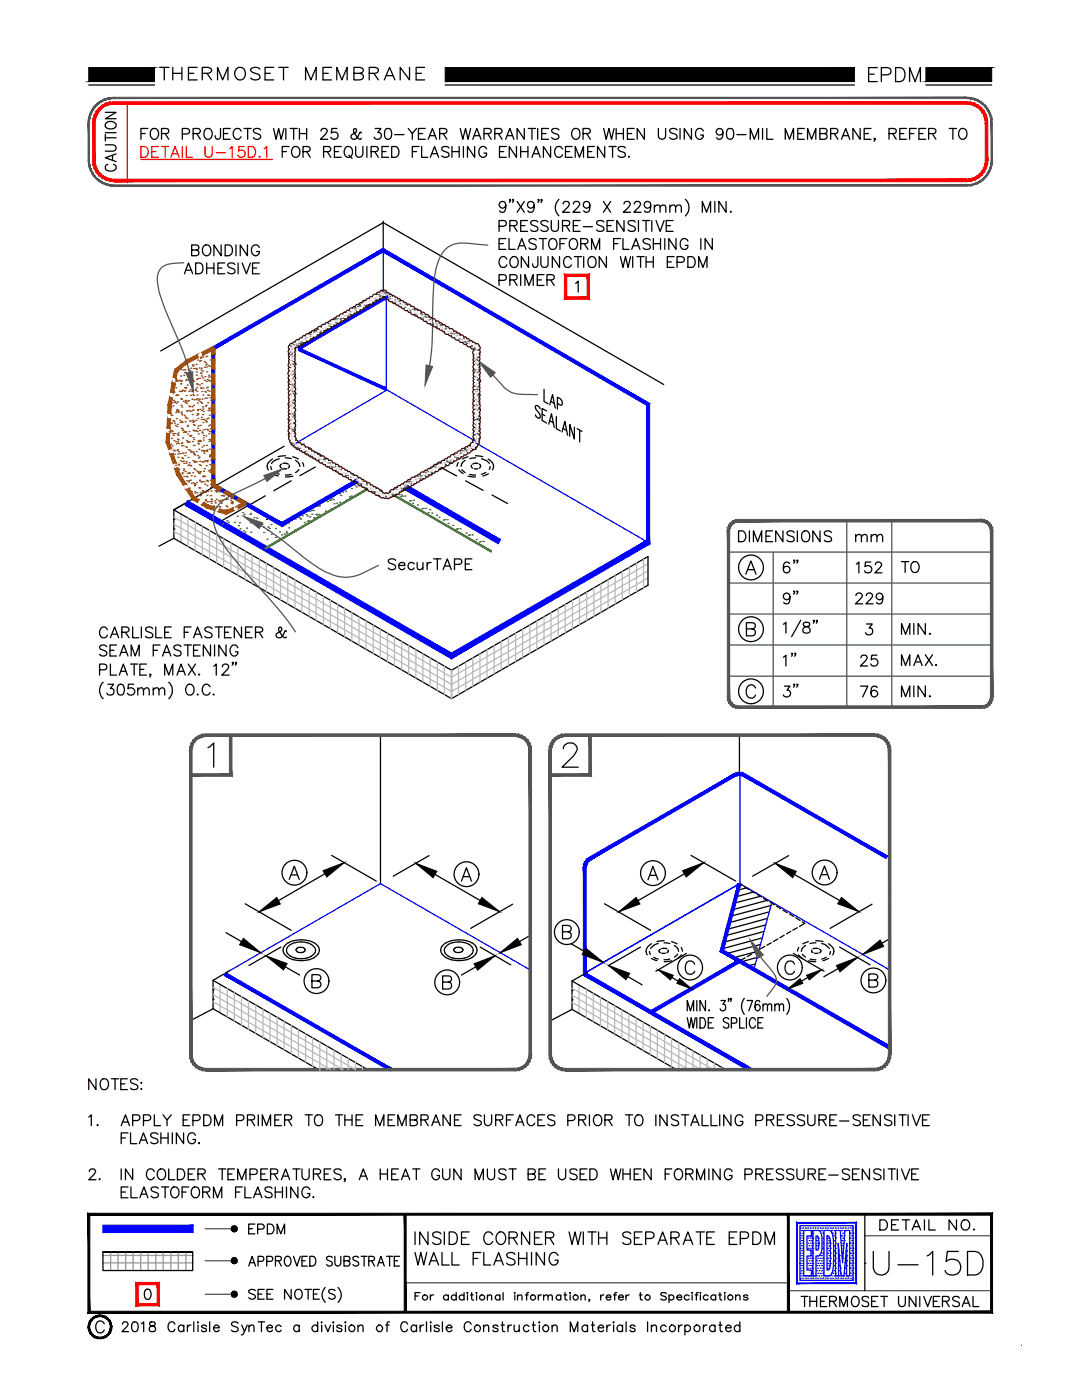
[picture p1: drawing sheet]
<svg xmlns="http://www.w3.org/2000/svg" width="216mm" height="279mm" viewBox="0 0 216 279" stroke-linecap="round" stroke-linejoin="round" font-family="sans-serif">
<defs><g id="words">
<text font-size="8.8" x="172.9" y="255.8">U-15D</text>
<g font-size="6.2">
<text x="172.2" y="17.6">EPDM</text>
<text x="155.2" y="115.7">6&quot;</text>
<text x="155.2" y="140.4">3&quot;</text>
</g>
<g font-size="5.7">
<text x="30.7" y="17.3">THERMOSET MEMBRANE</text>
<text x="169.7" y="115.7">152</text>
<text x="155.2" y="121.7">9&quot;</text>
<text x="155.2" y="134.1">1&quot;</text>
</g>
<g font-size="5.3">
<text x="24" y="35.3" transform="rotate(-90 24 35.3)">CAUTION</text>
<text x="146" y="109.4">DIMENSIONS</text>
<text x="76.2" y="115">SecurTAPE</text>
<text x="178.5" y="115.4">TO</text>
<text x="169.3" y="121.7">229</text>
<text x="178.5" y="127.7">MIN.</text>
<text x="170.4" y="134.1">25</text>
<text x="178.5" y="134.1">MAX.</text>
<text x="170.4" y="140.4">76</text>
<text x="178.5" y="140.4">MIN.</text>
<text x="158.7" y="262.1">THERMOSET UNIVERSAL</text>
</g>
<g font-size="4.9">
<text x="48.3" y="247.3">EPDM</text>
<text x="174.3" y="246.6">DETAIL NO.</text>
</g>
<text font-size="4.4" x="169.7" y="109.4">mm</text>
</g></defs>
<!-- layer: 0 -->
<g fill="none" stroke="#000" stroke-width=".25">
<path d="M17.7 17h13.1M88.8 17h81.7M184.8 17h13.1M41.5 149.2l.4-.2 .7-.7v4.8M112.4 149.4a1.15 1.15 0 0 1 .9-1.1h.9a1.2 1.2 0 0 1 .7 1.8l-.4 .7-2.3 2.3h3.2M20.5 249.9h18v3.7h-18zM80.9 242.3v13.7M82.8 250l.6 2.5 .6-2.5 .6 2.5 .5-2.5M82.8 245.9v2.5M82.8 258.6h.7M83.8 258h-1v1.4M85.4 245.9v2.5l-1.7-2.5v2.5"/>
<path d="M85.6 252.5l.9-2.5 1 2.5M85.9 258.4v1M86 251.6h1.1M86.5 258.4a.52 .52 0 0 0-.6 .5M88 246.2a.92 .92 0 0 0-.9-.4 .92 .92 0 0 0-.8 .7l.2 .3 .3 .1a1.35 1.35 0 0 1 1.2 .7v.4a1.04 1.04 0 0 1-1.7 0M88.2 250v2.5h1.4M88.7 245.9v2.5M89.5 258.6a.53 .53 0 0 0-.8-.1 .53 .53 0 0 0 0 .8 .53 .53 0 0 0 .8-.1M89.5 258.4v1M89.6 245.9h.8a1.35 1.35 0 0 1 .9 1.2 1.35 1.35 0 0 1-.9 1.3h-.8zM90.2 250v2.5h1.4M91 258.6a.53 .53 0 0 0-.8-.1 .53 .53 0 0 0 0 .8 .53 .53 0 0 0 .8-.1"/>
<path d="M91 258v1.4M92.1 247h.9M92.6 258.6a.53 .53 0 0 0-.8-.1 .53 .53 0 0 0 0 .8 .53 .53 0 0 0 .8-.1M92.6 258v1.4M93.2 258h.2zM93.3 258.4v1M93.6 245.9h-1.5v2.5h1.5M93.9 258.4h.5M94.1 258l.1 1.4h.3M94.4 251.1h.9M95 258h.2zM95.1 258.4v1"/>
<path d="M95.9 250h-1.5v2.5M96.5 250v2.5h1.4M97.3 258.7l.3-.3 .5 .1v.9M97.3 258.4v1M98.3 246.5a.92 .92 0 0 0-1-.6 .92 .92 0 0 0-.8 .9 1.18 1.18 0 0 0 1.2 1.6l.6-.6M98.5 252.5l1-2.5 .9 2.5M98.9 251.6h1.1M99.2 246.2a.9 .9 0 0 1 1.1-.3 .9 .9 0 0 1 .6 .9 1.18 1.18 0 0 1-1.2 1.6l-.2-.2a1.46 1.46 0 0 1-.3-2zM99.8 258.6a.51 .51 0 0 0-.8 0 .51 .51 0 0 0 0 .7 .51 .51 0 0 0 .8-.1M99.8 258.4v1M100.4 258v1.4M101.6 247l1.4-.1a.59 .59 0 0 0 0-.9l-1.4-.1v2.5"/>
<path d="M102.4 247l.8 1.4M102.6 258h.2zM102.7 258.4v1M102.8 250.3a.92 .92 0 0 0-.9-.4 .92 .92 0 0 0-.8 .7l.3 .3 .9 .4a.61 .61 0 0 1 .4 .4 .61 .61 0 0 1-.2 .6 1.11 1.11 0 0 1-1.4-.2M103.3 258.7l.2-.2a.38 .38 0 0 1 .7 .2v.7M103.3 258.4v1M103.5 251.1h1.6M103.5 250v2.5M104.8 258.4h.6M105.1 250v2.5M105.5 258h-.3l-.1 .2v1.2M105.7 245.9v2.5l-1.6-2.5v2.5"/>
<path d="M106.1 250v2.5M106.7 247h.9M107.4 258.4v1M108 258.4a.52 .52 0 0 0-.6 .5M108.2 245.9h-1.5v2.5h1.5M108.5 258.7l.2-.2a.38 .38 0 0 1 .7 .2v.7M108.5 258.4v1M108.6 250v2.5l-1.6-2.5v2.5M108.9 247l1.4-.1a.59 .59 0 0 0 0-.9l-1.4-.1v2.5M109.4 258.7l.3-.3 .4 .1 .1 .9M109.7 247l.8 1.4M111.4 250.6a.92 .92 0 0 0-1.1-.6 .92 .92 0 0 0-.7 .9 1.18 1.18 0 0 0 1.2 1.6 .91 .91 0 0 0 .6-1h-.6"/>
<path d="M111.9 258.6a.51 .51 0 0 0-.8 0 .51 .51 0 0 0 0 .7 .51 .51 0 0 0 .8-.1M111.9 258.4v1M112.5 258.4h.6M112.7 258v1.2l.1 .2h.4M113.6 245.9l.5 2.5 .6-2.5 .6 2.5 .6-2.5M113.7 258h.1zM113.8 258.4v1M115.9 258.7l.4-.3 .4 .1 .1 .9M115.9 258.4v1M116.4 245.9v2.5M117.3 245.9h1.7M117.7 259.4h-.2h.2l-.2 .3"/>
<path d="M118.1 245.9v2.5M119.4 247h1.7M119.4 245.9v2.5M119.9 258.4v1M120.5 258.4a.57 .57 0 0 0-.6 .5M121 258.9h.9a.47 .47 0 0 0-.5-.5 .47 .47 0 0 0-.4 .5v.1a.51 .51 0 0 0 .4 .4 .51 .51 0 0 0 .5-.2M121.1 245.9v2.5M122.4 258.4h.6M123.1 258h-.4v.2v1.2M123.4 258.9h1a.51 .51 0 0 0-.7-.4 .51 .51 0 0 0-.3 .7 .51 .51 0 0 0 .8 .2l.2-.2M124.9 258.4v1M125.5 258.4a.57 .57 0 0 0-.6 .5"/>
<path d="M125.9 246.2a.89 .89 0 0 0-.9-.4 .89 .89 0 0 0-.7 .7l.2 .3 1.2 .5a.59 .59 0 0 1 0 .9 1.07 1.07 0 0 1-1.4-.2M126.6 247h.9M127.6 258.4h.5M127.8 258v1.2l.1 .2h.3M128.1 245.9h-1.5v2.5h1.5M128.8 247.2h1.1a.66 .66 0 0 0 .6-.7 .66 .66 0 0 0-.6-.6h-1.1v2.5M131.3 248.4l.9-2.5 1 2.5M131.6 247.5h1.2M132.9 258.2l-.3-.2h-.6l-.2 .2 .2 .3 .8 .3 .1 .4a.77 .77 0 0 1-1.1 0M133.5 258.6a.53 .53 0 0 1 .8-.1 .53 .53 0 0 1 0 .8 .53 .53 0 0 1-.8-.1M133.5 258.4v1.6M133.9 247l1.4-.1a.54 .54 0 0 0 0-.9l-1.4-.1v2.5"/>
<path d="M134.7 247l.8 1.4M135.1 258.9h.9a.51 .51 0 0 0-.6-.4 .51 .51 0 0 0-.3 .7 .51 .51 0 0 0 .8 .2l.1-.2M136.3 248.4l1-2.5 .9 2.5M136.7 247.5h1.2M137.5 258.6a.53 .53 0 0 0-.8-.1 .53 .53 0 0 0 0 .8 .53 .53 0 0 0 .8-.1M138.1 258v.1zM138.1 258.4v1M138.7 258.4h.5M138.9 245.9h1.7M139.3 258h-.3v.2v1.2M139.8 258v.1zM139.8 245.9v2.5"/>
<path d="M139.8 258.4v1M141 247h1M141.3 258.6a.51 .51 0 0 0-.8 0 .51 .51 0 0 0 0 .7 .51 .51 0 0 0 .8-.1M142.6 245.9h-1.6v2.5h1.6M142.8 258.6a.53 .53 0 0 0-.8-.1 .53 .53 0 0 0 0 .8 .53 .53 0 0 0 .8-.1M142.8 258.4v1M143.4 258.4h.5M143.7 258v1.2v.2h.3M144.6 258v.1zM144.6 258.4v1M145.5 247h.9M146.8 258.7l.2-.2a.38 .38 0 0 1 .7 .2v.7"/>
<path d="M146.8 258.4v1M147 245.9h-1.5v2.5h1.5M147.7 247.2h1.1a.67 .67 0 0 0 .6-.5 .67 .67 0 0 0-.2-.7l-1.5-.1v2.5M149.2 258.6a.56 .56 0 0 0-.8 0l.2 .3 .6 .1v.2a.56 .56 0 0 1-.8 0M150.2 245.9h.8a1.35 1.35 0 0 1 .8 1.2 1.35 1.35 0 0 1-.8 1.3h-.8zM152.7 248.4v-2.5l.9 2.5 .9-2.5v2.5"/>
<circle cx="84.8" cy="258.9" r=".52"/>
<circle cx="96.2" cy="258.9" r=".52"/>
<circle cx="106.4" cy="258.9" r=".52"/>
<circle cx="114.9" cy="258.9" r=".52"/>
<circle cx="129.2" cy="258.9" r=".52"/>
<circle cx="145.7" cy="258.9" r=".52"/>
</g>
<!-- layer: BORDER -->
<path d="M80.9 256h76.4M157.3 257.6h40.6M172.6 246.6h25.3" fill="none" stroke="#545454" stroke-width=".25"/>
<!-- layer: SOLID -->
<g fill="#000" stroke="#000" stroke-width=".2">
<path d="M17.7 13.5v2.8l13.1-2.8zM17.7 16.3l13.1-2.8v2.8z"/>
<path d="M88.8 13.5v2.8l81.7-2.8zM88.8 16.3l81.7-2.8v2.8z"/>
<path d="M184.8 16.3h13.1v-2.8zM184.8 13.5h13.1l-13.1 2.8z"/>
</g>
<!-- layer: BORDER -->
<g fill="#000" stroke="#000" stroke-width=".2">
<path d="M17.5 242.1l.4 .4 180.1-.4zM17.9 242.5l180.1-.4-.3 .4zM198 242.1l-.3 .4 .3 19.6zM197.7 242.5l.3 19.6-.3-.4zM17.5 262.1h180.5l-.3-.4zM17.5 262.1l.4-.4h179.8zM17.5 242.1v20l.4-.4zM17.5 242.1l.4 .4v19.2z"/>
<path d="M80.7 242.3l.3 19.6v-19.6zM80.7 242.3l.3 19.6h-.3z"/>
<path d="M157.1 242.3l.4 19.6v-19.6zM157.1 242.3l.4 19.6h-.4z"/>
</g>
<path d="M172.6 242.3v15.3" fill="none" stroke="#000" stroke-width=".25"/>
<!-- layer: NOTES -->
<g fill="#f00" stroke="#f00" stroke-width=".2">
<path d="M27.6 256.4h3.7l.5-.5zM27.1 255.9h4.7l-4.2 .5zM27.1 255.9l.5 4.3v-3.8zM27.1 255.9l.5 4.3-.5 .4zM27.6 260.2l-.5 .4 4.2-.4zM27.1 260.6l4.2-.4 .5 .4zM31.3 256.4v3.8l.5 .4zM31.3 256.4l.5-.5v4.7z"/>
<path d="M113.1 55.2h4.1l.4-.5zM112.6 54.7h5l-4.5 .5zM112.6 54.7l.5 4.5v-4zM112.6 54.7l.5 4.5-.5 .5zM113.1 59.2l-.5 .5 4.6-.5zM112.6 59.7l4.6-.5 .4 .5zM117.2 55.2v4l.4 .5zM117.2 55.2l.4-.5v5z"/>
</g>
<g fill="none" stroke="#000" stroke-width=".25">
<path d="M28.1 26.7h.9M29.5 25.6h-1.4v2.2M30.4 25.7a1.03 1.03 0 0 1 1.2 .5 1.03 1.03 0 0 1-.2 1.3l-.4 .3a1.12 1.12 0 0 1-1.1-.8 1.12 1.12 0 0 1 .5-1.3zM32.2 26.7l1.3-.1 .2-.4-.1-.3-.4-.3h-1v2.2M32.9 26.7l.8 1.1M36.4 26.7h1.2l.2-.3a.6 .6 0 0 0-.5-.8h-.9v2.2M38.5 26.7h1a.51 .51 0 0 0 .3-.8l-.3-.3h-1v2.2M39.3 26.7l.7 1.1M41.1 25.7a1.04 1.04 0 0 1 1.2 .5 1.04 1.04 0 0 1-.2 1.3l-.4 .3a1.14 1.14 0 0 1-1.1-.8 1.14 1.14 0 0 1 .5-1.3zM44 25.6v1.7a.58 .58 0 0 1-.6 .5 .64 .64 0 0 1-.5-.7M44.6 26.7h.8M45.9 25.6h-1.3v2.2h1.3"/>
<path d="M48.1 26.1a.81 .81 0 0 0-.9-.5 .81 .81 0 0 0-.7 .8 .96 .96 0 0 0 .3 1.1 .96 .96 0 0 0 1 .2l.3-.4M48.7 25.6h1.4M49.4 25.6v2.2M52 25.9a.82 .82 0 0 0-1.4 .2l.4 .5 .6 .1a.52 .52 0 0 1 .4 .4 .52 .52 0 0 1-.2 .6 .9 .9 0 0 1-1.2-.2M54.6 25.6l.5 2.2 .5-2.2 .5 2.2 .6-2.2M56.3 30.3h.9M57 25.6v2.2M57.7 29.2h-1.4v2.2M57.9 25.6h1.4M58.4 29.5a.8 .8 0 0 1 .9-.2 .8 .8 0 0 1 .5 .7 .91 .91 0 0 1-.2 1.2 .91 .91 0 0 1-1.2-.1 1.45 1.45 0 0 1 0-1.6zM58.6 25.6v2.2M59.7 26.7h1.5"/>
<path d="M59.7 25.6v2.2M60.5 30.3h.9a.57 .57 0 0 0 .5-.6l-.2-.4-1.2-.1v2.2M61.2 25.6v2.2M61.2 30.3l.7 1.1M64.1 26.1v-.2l.3-.3 .7 .1a.46 .46 0 0 1 .1 .7l-1.3 1.4h1.5M64.6 30.3h.9a.51 .51 0 0 0 .4-.9l-.4-.2h-.9v2.2M65.3 30.3l.7 1.1M66.7 30.3h.8M67.2 25.6h-1l-.1 1a.76 .76 0 0 1 1.2-.1 .76 .76 0 0 1-.2 1.2 .76 .76 0 0 1-1.1-.3M68.1 29.2h-1.4v2.2h1.4M68.9 29.5a.8 .8 0 0 1 .9-.2 .8 .8 0 0 1 .5 .7 .91 .91 0 0 1-.2 1.2 .91 .91 0 0 1-1.2-.1 1.45 1.45 0 0 1 0-1.6zM69.6 31l.6 .6"/>
<path d="M71 29.2v1.6a.72 .72 0 0 0 .7 .6 .72 .72 0 0 0 .7-.6v-1.6M72.1 26.6l-.1-.2h-.2l-.3 .8a.76 .76 0 0 1-.7 .6 .76 .76 0 0 1-.8-.4l.1-.4 .9-.6a.45 .45 0 0 0-.2-.8l-.2 .1a.85 .85 0 0 0 .2 1l.8 1 .4 .1 .1-.2M73.2 29.2v2.2M74.1 30.3h.8a.57 .57 0 0 0 .6-.6l-.2-.4-1.2-.1v2.2M74.8 30.3l.7 1.1M74.9 25.6h1.1l-.6 .8a.72 .72 0 0 1 .6 1.1 .72 .72 0 0 1-1.2 .1l-.2-.2M76.2 30.3h.8M77 25.7a.73 .73 0 0 1 1 .3 1.11 1.11 0 0 1-.7 1.8 1.43 1.43 0 0 1-.3-2.1zM77.5 29.2h-1.3v2.2h1.3M78.2 29.2h.7a1.15 1.15 0 0 1 .7 1.1 1.15 1.15 0 0 1-.7 1.1h-.7zM78.8 26.9h1.8M81.5 25.6l.8 1.1 .8-1.1"/>
<path d="M82.3 26.7v1.1M82.3 30.3h.8M83.5 26.7h.8M83.6 29.2h-1.3v2.2M84.1 29.2v2.2h1.3M84.9 25.6h-1.4v2.2h1.4M85.4 27.8l.9-2.2 .8 2.2M85.8 27.1h1M85.9 31.4l.8-2.2 .8 2.2M86.2 30.7h1M87.7 26.7h1l.4-.3a.5 .5 0 0 0-.1-.7l-1.3-.1v2.2M88.4 26.7l.8 1.1"/>
<path d="M89.6 29.5a.82 .82 0 0 0-1.4 .2 1.35 1.35 0 0 0 1.2 .8l.2 .3v.3a.97 .97 0 0 1-1.4 0M90.2 30.3h1.4M90.2 29.2v2.2M91.6 29.2v2.2M91.8 25.6l.5 2.2 .6-2.2 .5 2.2 .5-2.2M92.5 29.2v2.2M94.3 27.8l.8-2.2 .9 2.2M94.6 27.1h1M94.7 29.2v2.2l-1.4-2.2v2.2M96.6 26.7h.9l.4-.3a.5 .5 0 0 0-.1-.7l-1.2-.1v2.2M97.1 29.7a.78 .78 0 0 0-.9-.5 .78 .78 0 0 0-.6 .8 .91 .91 0 0 0 .2 1.2 .91 .91 0 0 0 1.2-.1l.1-.5h-.5M97.3 26.7l.7 1.1"/>
<path d="M98.7 26.7h1l.4-.3a.5 .5 0 0 0-.1-.7l-1.3-.1v2.2M99.5 26.7l.7 1.1M99.7 30.3h.8M100.9 27.8l.8-2.2 .8 2.2M101 29.2h-1.3v2.2h1.3M101.2 27.1h1M103.1 29.2v2.2l-1.5-2.2v2.2M103.9 30.3h1.4M103.9 29.2v2.2M104.6 25.6v2.2l-1.4-2.2v2.2M105.3 29.2v2.2M105.4 25.6h1.5"/>
<path d="M106.1 31.4l.9-2.2 .8 2.2M106.1 25.6v2.2M106.5 30.7h1M107.3 25.6v2.2M108.1 26.7h.8M109.4 25.6h-1.3v2.2h1.3M109.9 29.2v2.2l-1.5-2.2v2.2M111.5 25.9a.82 .82 0 0 0-1.4 .2l.4 .5 .6 .1a.55 .55 0 0 1 .2 1 .9 .9 0 0 1-1.2-.2M112.2 29.7a.81 .81 0 0 0-.9-.5 .81 .81 0 0 0-.6 .8 .91 .91 0 0 0 .2 1.2 .91 .91 0 0 0 1.2-.1l.1-.2M112.8 30.3h.9M114.2 29.2h-1.4v2.2h1.4M114.5 25.7a.81 .81 0 0 1 1.2 .7 .93 .93 0 0 1-.2 1.1 .93 .93 0 0 1-1 .2 1.28 1.28 0 0 1 0-2z"/>
<path d="M114.8 31.4v-2.2l.8 2.2 .8-2.2v2.2M116.3 26.7h1l.4-.3a.5 .5 0 0 0-.1-.7l-1.3-.1v2.2M117.1 26.7l.7 1.1M117.3 30.3h.8M118.6 29.2h-1.3v2.2h1.3M120.5 25.6l.5 2.2 .5-2.2 .5 2.2 .5-2.2M120.7 29.2v2.2l-1.5-2.2v2.2M121.5 29.2h1.5M122.2 29.2v2.2M123 26.7h1.4M123 25.6v2.2M124.4 25.6v2.2"/>
<path d="M124.8 29.5a.82 .82 0 0 0-1.5 .2l.5 .5 .8 .3 .2 .6a.97 .97 0 0 1-1.5 0M125.2 26.7h.8M125.5 31.2v.2l.1-.1M126.5 25.6h-1.3v2.2h1.3M128.6 25.6v2.2l-1.5-2.2v2.2M131.4 25.6v1.6a.72 .72 0 0 0 .7 .6 .72 .72 0 0 0 .7-.6v-1.6M135.1 25.9a.86 .86 0 0 0-1.5 .2l.4 .5 .7 .1a.55 .55 0 0 1 .2 1 .97 .97 0 0 1-1.3-.2M135.7 25.6v2.2M138 25.6v2.2l-1.5-2.2v2.2M140.3 26.1a.81 .81 0 0 0-.9-.5 .81 .81 0 0 0-.6 .8 .95 .95 0 0 0 .2 1.1 .95 .95 0 0 0 1 .2l.3-.4v-.3h-.5M144.2 26.4a.68 .68 0 0 1-.9 .5 .68 .68 0 0 1-.2-1.1 .68 .68 0 0 1 1.1 .1 2.04 2.04 0 0 1-.3 1.8l-.5 .1-.3-.1-.1-.2M145.3 25.7a.79 .79 0 0 1 1 .3 1.9 1.9 0 0 1-.2 1.7 .7 .7 0 0 1-1.1-.3 1.95 1.95 0 0 1 .3-1.7z"/>
<path d="M147 26.9h1.9M149.7 27.8v-2.2l.8 2.2 .9-2.2v2.2M152.2 25.6v2.2M153 25.6v2.2h1.2M156.7 27.8v-2.2l.8 2.2 .8-2.2v2.2M159.2 26.7h.8M160.5 25.6h-1.3v2.2h1.3M161.1 27.8v-2.2l.8 2.2 .9-2.2v2.2M163.6 26.7h.9l.4-.3a.5 .5 0 0 0-.1-.7l-1.2-.1v2.2l1.2-.1a.56 .56 0 0 0 .2-.6 .56 .56 0 0 0-.5-.4M165.7 26.7h1l.4-.3a.5 .5 0 0 0-.1-.7l-1.3-.1v2.2M166.5 26.7l.7 1.1M167.9 27.8l.9-2.2 .8 2.2"/>
<path d="M168.2 27.1h1.1M171.6 25.6v2.2l-1.4-2.2v2.2M172.4 26.7h.9M173.8 25.6h-1.4v2.2h1.4M174.6 27.7l-.1 .1-.1-.1h.2l-.2 .5M177.4 26.7h.9l.4-.3a.5 .5 0 0 0-.1-.7l-1.2-.1v2.2M178.1 26.7l.7 1.1M179.5 26.7h.9M180.9 25.6h-1.4v2.2h1.4M181.5 26.7h.8M182.9 25.6h-1.4v2.2M183.4 26.7h.8"/>
<path d="M184.7 25.6h-1.3v2.2h1.3M185.3 26.7h.9l.5-.3a.5 .5 0 0 0-.2-.7l-1.2-.1v2.2M186 26.7l.7 1.1M189.4 25.6h1.5M190.1 25.6v2.2M191.5 25.9a.8 .8 0 0 1 .9-.2 .8 .8 0 0 1 .5 .7 .95 .95 0 0 1-.2 1.1 .95 .95 0 0 1-1 .2 1.3 1.3 0 0 1-.2-1.8zM114.9 56.5l.5-.4v2.2M108.6 77.7v2.4l.8 .5M107.8 81.6a.7 .7 0 0 0-1-.5l.1 .6 .8 .9 .1 .4-.1 .5a.88 .88 0 0 1-.9-.7M108.2 82.7l.5 .3M109.1 82l-.9-.5v2.4l.9 .5M109.5 84.7l.5-2.1 .6 2.7"/>
<path d="M109.7 80.8l.6-2.1 .5 2.7M109.7 84l.7 .4M109.9 80.1l.7 .4M111 83.1v2.4l.8 .5M111.2 80.5l.8 .4a.95 .95 0 0 0-.1-1.3l-.7-.3v2.3M112.2 86.2l.5-2.1 .6 2.8M112.4 85.5l.6 .4M114.6 85.2v2.4l-.9-2.9v2.4M115.2 85.5l.9 .6M115.7 85.8v2.4M148.8 114.6l1-2.6 1 2.6M149.2 113.7h1.3"/>
<path d="M148.9 125.5l1.6-.1a.62 .62 0 0 0 0-1l-1.6-.1v2.6h1.2a.7 .7 0 0 0 .6-.7 .7 .7 0 0 0-.6-.7M150.8 137.3a.96 .96 0 0 0-1.1-.6 .96 .96 0 0 0-.8 1 1.15 1.15 0 0 0 .2 1.2 1.15 1.15 0 0 0 1.3 .3l.4-.5M156.3 124.6l.5-.4v2.2M159.8 123.8l-1.8 3.3M160.4 124.3l-.1 .4 .3 .3a.76 .76 0 0 1 .9 .3 .76 .76 0 0 1-.1 .9 .83 .83 0 0 1-1.2-.3 .83 .83 0 0 1 1-.9l.2-.1 .2-.4a.87 .87 0 0 0-1.2-.2zM162.5 123.9l-.1 .1-.1-.1h.2l-.2 .5M163.1 123.9l-.1 .1-.1-.1h.2l-.2 .5M172.9 124.5h1.1l-.6 .8a.72 .72 0 0 1 .7 1.1 .72 .72 0 0 1-1.3 .1l-.1-.2M57.7 175.5l1-2.6 1 2.6M58.1 174.6h1.2M92.1 175.8l1-2.6 1 2.6M92.4 174.9h1.3"/>
<path d="M129.3 175.6l1-2.7 1 2.7M129.6 174.7h1.3M163.5 175.5l1-2.7 1 2.7M163.9 174.6h1.2M62.2 195.8l1.6-.1a.62 .62 0 0 0 0-1.1l-1.6-.1v2.6h1.2a.68 .68 0 0 0 .6-.6 .68 .68 0 0 0-.6-.7M88.3 196l1.5-.1a.62 .62 0 0 0 0-1.1h-1.5v2.6h1.2a.7 .7 0 0 0 .6-.7 .7 .7 0 0 0-.6-.7M112.2 186l1.5-.2a.62 .62 0 0 0 0-1l-1.5-.1v2.7h1.1a.7 .7 0 0 0 .7-.7 .7 .7 0 0 0-.7-.7M138.6 192.4a.96 .96 0 0 0-1.1-.6 .96 .96 0 0 0-.7 1 1.14 1.14 0 0 0 1.2 1.6l.6-.6M139 199.7v2M140.8 199.7v2l-1.1-2v2M143.9 199.7h.9l-.6 .7a.63 .63 0 0 1 .6 1 .63 .63 0 0 1-1.1-.1M145.4 199.4h-.1l.1-.2-.1 .6"/>
<path d="M145.9 199.4h-.1l.1-.2v.2l-.1 .4M148.5 199.2a2.54 2.54 0 0 0 0 3.2M149.1 199.7h1.1l-.8 2M151.6 200l-.1-.2-.4-.1-.2 .1-.2 .3a2.09 2.09 0 0 0 .2 1.5 .62 .62 0 0 0 .8-.4 .62 .62 0 0 0-.5-.8 .57 .57 0 0 0-.5 .6M157 199.2a2.54 2.54 0 0 1 0 3.2M158.5 192.4a.96 .96 0 0 0-1.1-.6 .96 .96 0 0 0-.8 1 1.14 1.14 0 0 0 .3 1.3 1.14 1.14 0 0 0 1.3 .2l.3-.5M173.4 195.6l1.5-.1a.58 .58 0 0 0 0-1l-1.5-.1v2.6h1.1a.7 .7 0 0 0 .7-.7 .7 .7 0 0 0-.7-.7M19.1 215.3v2.2l-1.4-2.2v2.2M20.4 215.4a1.06 1.06 0 0 1 1.2 .4 1.06 1.06 0 0 1-.2 1.4 .8 .8 0 0 1-.9 .2 .8 .8 0 0 1-.5-.8 1.36 1.36 0 0 1 .4-1.2zM22.2 215.3h1.5M23 215.3v2.2M24.1 216.3h.8"/>
<path d="M25.4 215.3h-1.3v2.2h1.3M27.5 215.6a.82 .82 0 0 0-1.5 .2 1.35 1.35 0 0 0 1.3 .7l.2 .3v.4a.97 .97 0 0 1-1.5 0M28.1 216.1h.2l-.1 .1zM28.2 217.2v.3zM137.1 201.7v-2l.7 2 .6-2v2M137.1 203.1l.5 2.1 .3-2.1 .4 2.1 .4-2.1M139 203.1v2.1M139.7 203.1h.5a1.23 1.23 0 0 1 0 2.1h-.5zM141.3 204.1h.7M141.5 201.5v.2l.1-.1M142.4 203.1h-1.1v2.1h1.1M145.4 203.4a.55 .55 0 0 0-.7-.3 .55 .55 0 0 0-.3 .7l.7 .4a.52 .52 0 0 1 .3 .7 .52 .52 0 0 1-.6 .3l-.5-.3"/>
<path d="M145.9 204.2h.7a.56 .56 0 0 0 .5-.5 .56 .56 0 0 0-.5-.6h-.7v2.1M147.6 203.1v2.1h.9M148.9 203.1v2.1M150.7 203.6a.55 .55 0 0 0-.5-.5 .55 .55 0 0 0-.6 .5l-.1 .3a.92 .92 0 0 0 .8 1.3l.4-.5M151.2 204.1h.7M152.2 200.7l.4-.4 .4 .1 .1 1.3M152.2 203.1h-1v2.1h1M152.2 200.3v1.4M153.1 200.7l.4-.4 .4 .1 .1 1.3M154.6 200.7l.4-.4 .4 .1 .1 1.3M154.6 200.3v1.4M155.5 200.7l.4-.4 .4 .1 .1 1.3"/>
<path d="M17.7 222.9l.5-.4v2.1M17.8 233.8l.1-.3 .3-.2 .7 .1a.46 .46 0 0 1 0 .7l-1.2 1.3h1.4M19.5 224.4l-.1 .1 .1 .1 .1-.1M19.9 235.2v.2l.1-.1M24.2 224.6l.8-2.1 .8 2.1M24.2 227.1h.8M24.2 233.3v2.1M24.2 237.9h.8M24.5 223.9h1M25.5 226.1h-1.3v2.1M25.5 236.9h-1.3v2.1h1.3M26 226.1v2.1h1.3"/>
<path d="M26.1 236.9v2.1h1.3M26.5 223.6h.9a.57 .57 0 0 0 .5-.5 .57 .57 0 0 0-.5-.6h-.9v2.1M26.5 233.3v2.1l-1.5-2.1v2.1M27.8 228.2l.8-2.1 .8 2.1M27.9 239l.8-2.1 .8 2.1M28.1 227.5h1M28.2 238.3h1M28.6 223.6l1.3-.1a.58 .58 0 0 0 0-.9l-1.3-.1v2.1M30.8 222.5v2.1h1.2M30.8 233.8a.81 .81 0 0 0-.9-.5 .81 .81 0 0 0-.7 .8 .95 .95 0 0 0 .2 1 .95 .95 0 0 0 1.1 .2l.3-.4M31.5 226.4a.82 .82 0 0 0-1.4 .2l.1 .3 1.1 .4 .2 .3a.74 .74 0 0 1-.5 .7 .74 .74 0 0 1-.8-.2l-.1-.1M31.6 233.6a.8 .8 0 0 1 .9-.3 .8 .8 0 0 1 .5 .8 .95 .95 0 0 1-.2 1 .95 .95 0 0 1-1 .2 1.3 1.3 0 0 1-.2-1.7z"/>
<path d="M31.6 237.2a.82 .82 0 0 0-1.4 .2l.4 .4 .6 .2a.52 .52 0 0 1 .4 .4 .52 .52 0 0 1-.2 .5 .9 .9 0 0 1-1.2-.2M32.1 227.1h1.4M32.1 226.1v2.1M32.2 236.9h1.5M32.5 222.5l.8 1 .9-1M32.9 236.9v2.1M33.3 223.5v1.1M33.5 226.1v2.1M33.7 233.3v2.1h1.2M34.3 237.2a.8 .8 0 0 1 .9-.3 .8 .8 0 0 1 .5 .8 1.03 1.03 0 0 1-1 1.3l-.2-.1a1.3 1.3 0 0 1-.2-1.7zM34.4 226.1v2.1M35.4 233.3h.7a1.15 1.15 0 0 1 .8 1.1 1.15 1.15 0 0 1-.8 1h-.7z"/>
<path d="M36.3 237.9h.8M36.5 223.5h.9M36.6 226.1v2.1l-1.4-2.1v2.1M37.6 234.3h.8M37.6 236.9h-1.3v2.1M37.9 222.5h-1.4v2.1h1.4M38.4 237.2a.8 .8 0 0 1 .9-.3 .8 .8 0 0 1 .5 .8 1.03 1.03 0 0 1-1 1.3l-.2-.1a1.3 1.3 0 0 1-.2-1.7zM38.5 223.6h.9a.57 .57 0 0 0 .6-.5 .57 .57 0 0 0-.6-.6h-.9v2.1M38.9 233.3h-1.3v2.1h1.3M39 226.6a.81 .81 0 0 0-.9-.5 .81 .81 0 0 0-.7 .8 .91 .91 0 0 0 .3 1.1 .91 .91 0 0 0 1.2 0l.1-.6h-.5M39.5 234.3h.9l.5-.2a.5 .5 0 0 0-.2-.7l-1.2-.1v2.1M39.7 228l-.1 .1 .1 .1 .1-.1"/>
<path d="M40.2 234.3l.8 1.1M40.4 237.9h1a.51 .51 0 0 0 .4-.8l-.4-.2h-1v2.1M40.7 222.5h.7a1.15 1.15 0 0 1 .7 1.1 1.15 1.15 0 0 1-.7 1h-.7zM41.2 237.9l.7 1.1M42.6 239v-2.1l.8 2.1 .9-2.1v2.1M42.8 224.6v-2.1l.8 2.1 .8-2.1v2.1M43.6 233.3h1.5M44.3 233.3v2.1M45.5 234.3h.8M46.8 233.3h-1.3v2.1h1.3M47 237.9h.9M47.2 223.6l1.2-.1a.56 .56 0 0 0 .2-.6 .56 .56 0 0 0-.5-.4h-.9v2.1"/>
<path d="M47.4 235.4v-2.1l.8 2.1 .9-2.1v2.1M48.4 236.9h-1.4v2.1M48.9 236.9v2.1h1.2M49.4 223.5l1.2-.1 .2-.3-.1-.4-.4-.2h-.9v2.1M49.9 234.4l1.2-.1a.58 .58 0 0 0 0-.9l-1.2-.1v2.1M50.1 223.5l.7 1.1M50.6 239l.8-2.1 .9 2.1M50.9 238.3h1.1M51.5 222.5v2.1M52 234.3h.9M52.3 224.6v-2.1l.9 2.1 .8-2.1v2.1M53.4 233.3h-1.4v2.1h1.4"/>
<path d="M54 234.3h.9l.4-.2a.5 .5 0 0 0-.1-.7l-1.2-.1v2.1M54.3 237.2a.79 .79 0 0 0-.8-.3 .79 .79 0 0 0-.6 .5l.4 .4 .6 .2a.55 .55 0 0 1 .2 .9 .9 .9 0 0 1-1.2-.2M54.7 234.3l.7 1.1M54.8 223.5h.8M54.9 237.9h1.5M54.9 236.9v2.1M56.1 222.5h-1.3v2.1h1.3M56.1 235.4l.9-2.1 .8 2.1M56.4 236.9v2.1M56.4 234.7h1.1M56.8 223.5h.9a.51 .51 0 0 0 .4-.8l-.4-.2h-.9v2.1M57.2 236.9v2.1"/>
<path d="M57.5 223.5l.7 1.1M58.4 233.3h1.5M59.2 233.3v2.1M59.5 236.9v2.1l-1.5-2.1v2.1M60.3 233.3v1.5a.72 .72 0 0 0 .7 .6 .72 .72 0 0 0 .7-.6v-1.5M60.9 222.5h1.4M61.6 222.5v2.1M61.8 237.4a.81 .81 0 0 0-.9-.5 .81 .81 0 0 0-.6 .8 .95 .95 0 0 0 .2 1 .95 .95 0 0 0 1 .2l.3-.4v-.3h-.5M62.5 234.3h1a.51 .51 0 0 0 .4-.8l-.4-.2h-1v2.1M62.5 238.8l-.1 .1 .1 .1 .1-.1M62.9 222.8a.8 .8 0 0 1 .9-.3 .8 .8 0 0 1 .6 .8 .91 .91 0 0 1-.2 1.1 .91 .91 0 0 1-1.1 .1 1.44 1.44 0 0 1-.2-1.7zM63.3 234.3l.7 1.1"/>
<path d="M64.7 234.3h.8M66 233.3h-1.3v2.1h1.3M66.9 222.5h1.5M67.7 222.5v2.1M68.1 233.6a.82 .82 0 0 0-1.5 .2l.4 .4 .7 .2a.55 .55 0 0 1 .2 .9 .9 .9 0 0 1-1.3-.2M68.8 223.5h1.4M68.8 222.5v2.1M68.9 235.3l-.1 .1-.1-.1h.2l-.2 .5M70.2 222.5v2.1M71 223.5h.9M71.7 235.4l.8-2.1 .8 2.1M72 234.7h1"/>
<path d="M72.4 222.5h-1.4v2.1h1.4M74.9 224.6v-2.1l.9 2.1 .8-2.1v2.1M75.9 234.3h1.4M75.9 233.3v2.1M77.3 233.3v2.1M77.4 223.5h.8M78.2 234.3h.8M78.8 222.5h-1.4v2.1h1.4M79.4 224.6v-2.1l.8 2.1 .8-2.1v2.1M79.5 233.3h-1.3v2.1h1.3M80.1 235.4l.8-2.1 .9 2.1M80.4 234.7h1"/>
<path d="M81.8 223.5l1.3-.1 .2-.3-.2-.5-1.3-.1v2.1l1.3-.1a.56 .56 0 0 0 .2-.6 .56 .56 0 0 0-.5-.4M82.4 233.3h1.4M83.1 233.3v2.1M84 223.5l1.2-.1 .2-.3v-.4l-.5-.2h-.9v2.1M84.7 223.5l.7 1.1M86.2 224.6l.8-2.1 .8 2.1M86.5 223.9h1M87.7 233.8a.78 .78 0 0 0-.9-.5 .78 .78 0 0 0-.6 .8 .95 .95 0 0 0 .2 1 .95 .95 0 0 0 1 .2l.3-.4v-.3h-.5M88.3 233.3v1.5a.72 .72 0 0 0 .7 .6 .72 .72 0 0 0 .8-.6v-1.5M89.8 222.5v2.1l-1.4-2.1v2.1M90.7 223.5h.8M92 222.5h-1.3v2.1h1.3"/>
<path d="M92 233.3v2.1l-1.4-2.1v2.1M94.8 235.4v-2.1l.8 2.1 .8-2.1v2.1M96 222.8a.82 .82 0 0 0-1.4 .2 2.04 2.04 0 0 0 1.3 .8l.1 .6a.97 .97 0 0 1-1.4 0M96.7 222.5v1.5a.72 .72 0 0 0 .7 .7 .72 .72 0 0 0 .7-.7v-1.5M97.3 233.3v1.5a.72 .72 0 0 0 .7 .6 .72 .72 0 0 0 .7-.6v-1.5M98.9 223.5l1.2-.1 .2-.3v-.4l-.5-.2h-.9v2.1M99.6 223.5l.7 1.1M101 233.6a.82 .82 0 0 0-1.5 .2l.4 .4 .7 .2a.55 .55 0 0 1 .2 .9 .9 .9 0 0 1-1.3-.2M101.1 223.5h.8M101.6 233.3h1.4M102.3 233.3v2.1M102.4 222.5h-1.3v2.1"/>
<path d="M102.9 224.6l.8-2.1 .8 2.1M103.2 223.9h1M105.4 234.3h.9a.51 .51 0 0 0 .4-.8l-.4-.2h-.9v2.1h.9a.57 .57 0 0 0 .5-.5 .57 .57 0 0 0-.5-.6M106.7 223a.78 .78 0 0 0-.9-.5 .78 .78 0 0 0-.6 .8 .91 .91 0 0 0 .2 1.1 .91 .91 0 0 0 1.2 0l.1-.3M107.3 223.5h.8M107.5 234.3h.8M108.7 222.5h-1.4v2.1h1.4M108.9 233.3h-1.4v2.1h1.4M110.7 222.8a.82 .82 0 0 0-1.4 .2 2.04 2.04 0 0 0 1.3 .8l.1 .6a.97 .97 0 0 1-1.4 0M111.4 233.3v1.5a.72 .72 0 0 0 .8 .6 .72 .72 0 0 0 .7-.6v-1.5M113.3 223.6h.9a.57 .57 0 0 0 .6-.5 .57 .57 0 0 0-.6-.6h-.9v2.1M115.2 233.6a.82 .82 0 0 0-1.5 .2l.4 .4 .6 .2a.55 .55 0 0 1 .2 .9 .9 .9 0 0 1-1.2-.2"/>
<path d="M115.5 223.5h.9a.51 .51 0 0 0 .4-.8l-.4-.2h-.9v2.1M115.8 234.3h.8M116.2 223.5l.7 1.1M117.1 233.3h-1.3v2.1h1.3M117.6 222.5v2.1M117.7 233.3h.7a1.15 1.15 0 0 1 .8 1.1 1.15 1.15 0 0 1-.8 1h-.7zM118.6 222.8a.8 .8 0 0 1 .9-.3 .8 .8 0 0 1 .6 .8 .91 .91 0 0 1-.3 1.1 .91 .91 0 0 1-1.2 0 1.45 1.45 0 0 1 0-1.6zM120.7 223.5h.9a.57 .57 0 0 0 .5-.6l-.2-.3-1.2-.1v2.1M121.4 223.5l.7 1.1M121.8 233.3l.5 2.1 .6-2.1 .5 2.1 .5-2.1M124.3 234.3h1.4M124.3 233.3v2.1"/>
<path d="M124.8 222.5h1.5M125.5 222.5v2.1M125.7 233.3v2.1M126.5 234.3h.9M126.8 222.8a.8 .8 0 0 1 1-.3 .8 .8 0 0 1 .5 .8 .93 .93 0 0 1-.2 1 .93 .93 0 0 1-1 .2 1.3 1.3 0 0 1-.3-1.7zM127.9 233.3h-1.4v2.1h1.4M129.9 233.3v2.1l-1.4-2.1v2.1M130.9 222.5v2.1M132.7 234.3h.8M133.1 222.5v2.1l-1.4-2.1v2.1M134 233.3h-1.3v2.1M134.8 233.6a.8 .8 0 0 1 .9-.3 .8 .8 0 0 1 .5 .8 1.03 1.03 0 0 1-1 1.3l-.2-.1a1.3 1.3 0 0 1-.2-1.7z"/>
<path d="M135.4 222.8a.82 .82 0 0 0-1.4 .2 1.35 1.35 0 0 0 1.2 .7l.2 .3v.4a.97 .97 0 0 1-1.4 0M136 222.5h1.4M136.7 222.5v2.1M136.8 234.3h1a.51 .51 0 0 0 .3-.8l-.3-.2h-1v2.1M137.6 234.3l.7 1.1M137.9 224.6l.8-2.1 .8 2.1M138.1 223.9h1.1M139 235.4v-2.1l.8 2.1 .8-2.1v2.1M140.1 222.5v2.1h1.2M141.4 233.3v2.1M141.9 222.5v2.1h1.2M143.6 222.5v2.1"/>
<path d="M143.7 233.3v2.1l-1.4-2.1v2.1M145.9 222.5v2.1l-1.5-2.1v2.1M146.1 233.8a.78 .78 0 0 0-.9-.5 .78 .78 0 0 0-.7 .8 1.03 1.03 0 0 0 1.1 1.3 .74 .74 0 0 0 .5-.8h-.5M148.2 223a.78 .78 0 0 0-.9-.5 .78 .78 0 0 0-.6 .8 .93 .93 0 0 0 .2 1 .93 .93 0 0 0 1 .2l.2-.1 .1-.6h-.5M148.6 234.4h1l.3-.1 .2-.3a.6 .6 0 0 0-.5-.7h-1v2.1M150.8 223.6h.9a.57 .57 0 0 0 .6-.5 .57 .57 0 0 0-.6-.6h-.9v2.1M150.8 234.3h.9a.51 .51 0 0 0 .4-.8l-.4-.2h-.9v2.1M151.5 234.3l.7 1.1M153 223.5h.9a.51 .51 0 0 0 .4-.8l-.4-.2h-.9v2.1M153 234.3h.8M153.7 223.5l.7 1.1M154.3 233.3h-1.3v2.1h1.3"/>
<path d="M155.1 223.5h.8M156.4 233.6a.82 .82 0 0 0-1.5 .2l.4 .4 .6 .2a.55 .55 0 0 1 .2 .9 .9 .9 0 0 1-1.2-.2M156.4 222.5h-1.3v2.1h1.3M158.4 233.6a.83 .83 0 0 0-1.5 .2l.5 .4 .6 .2a.55 .55 0 0 1 .2 .9 .97 .97 0 0 1-1.3-.2M158.5 222.8a.82 .82 0 0 0-1.4 .2 1.35 1.35 0 0 0 1.2 .7l.2 .3v.4a.97 .97 0 0 1-1.4 0M159 233.3v1.5a.72 .72 0 0 0 .7 .6 .72 .72 0 0 0 .8-.6v-1.5M160.5 222.8a.83 .83 0 0 0-1.4 .2l.4 .4 .9 .3 .1 .7a.97 .97 0 0 1-1.4 0M161.2 222.5v1.5a.72 .72 0 0 0 .7 .7 .72 .72 0 0 0 .7-.7v-1.5M161.3 234.3l1.2-.1 .2-.3-.1-.4-.4-.2h-.9v2.1M162 234.3l.7 1.1M163.4 223.5l1.3-.1 .2-.3-.1-.4-.4-.2h-1v2.1M163.4 234.3h.9"/>
<path d="M164.1 223.5l.8 1.1M164.8 233.3h-1.4v2.1h1.4M165.4 234.5h1.8M165.6 223.5h.8M166.9 222.5h-1.3v2.1h1.3M167.5 223.7h1.9M169.5 233.6a.82 .82 0 0 0-1.4 .2l.4 .4 .6 .2a.55 .55 0 0 1 .2 .9 .9 .9 0 0 1-1.2-.2M170.1 234.3h.9M171.5 233.3h-1.4v2.1h1.4M171.7 222.8a.82 .82 0 0 0-1.5 .2l.2 .3 1.1 .4 .2 .3a.74 .74 0 0 1-.5 .7 .74 .74 0 0 1-.8-.2l-.2-.1M172.3 223.5h.8M173.5 233.3v2.1l-1.4-2.1v2.1"/>
<path d="M173.6 222.5h-1.3v2.1h1.3M175.7 222.5v2.1l-1.5-2.1v2.1M175.8 233.6a.82 .82 0 0 0-1.5 .2l.4 .4 .7 .2a.55 .55 0 0 1 .2 .9 .9 .9 0 0 1-1.3-.2M176.4 233.3v2.1M177.2 233.3h1.5M177.9 222.8a.82 .82 0 0 0-1.4 .2 1.35 1.35 0 0 0 1.2 .7l.2 .3v.4a.97 .97 0 0 1-1.4 0M177.9 233.3v2.1M178.5 222.5v2.1M179 233.3v2.1M179.4 222.5h1.4M179.9 233.3l.8 2.1 .8-2.1M180.1 222.5v2.1"/>
<path d="M181.2 222.5v2.1M181.9 234.3h.9M182 222.5l.9 2.1 .8-2.1M183.3 233.3h-1.4v2.1h1.4M184.1 223.5h.8M185.4 222.5h-1.3v2.1h1.3M29.1 257.4a.64 .64 0 0 1 .9 .3 1.05 1.05 0 0 1-.6 1.6 1.33 1.33 0 0 1-.3-1.9zM49.6 252.7l.7-2 .7 2M49.9 252h.8M50.9 257.6a.75 .75 0 0 0-1.3 .2l.2 .2 .8 .3a.45 .45 0 0 1 .3 .4 .45 .45 0 0 1-.1 .5 .85 .85 0 0 1-1.2-.2M51.5 251.7h.7a.51 .51 0 0 0 .5-.5 .51 .51 0 0 0-.5-.5h-.7v2M51.5 258.3h.8"/>
<path d="M52.7 257.3h-1.2v2h1.2M53.2 251.7h.8a.51 .51 0 0 0 .4-.5 .51 .51 0 0 0-.4-.5h-.8v2M53.3 258.3h.7M54.5 257.3h-1.2v2h1.2M55 251.6l1-.1 .1-.2v-.4l-.4-.2h-.7v2M55.6 251.6l.5 1.1M56.9 251a.63 .63 0 0 1 .8-.2 .63 .63 0 0 1 .4 .6 .9 .9 0 0 1-.9 1.3l-.1-.2a1.27 1.27 0 0 1-.2-1.5zM58.1 257.3v2l-1.3-2v2M58.6 250.7l.6 2 .7-2M59 257.6a.74 .74 0 0 1 .8-.3 .74 .74 0 0 1 .5 .7 .83 .83 0 0 1-.2 1 .83 .83 0 0 1-.9 .2 1.2 1.2 0 0 1-.2-1.6zM60.3 251.6h.6M60.8 257.3h1.4"/>
<path d="M61.3 250.7h-1v2h1M61.5 257.3v2M61.8 250.7a1 1 0 0 1 1.2 1 1 1 0 0 1-1.2 1zM62.5 258.3h.8M63.7 257.3h-1.2v2h1.2M64.9 256.9a2.03 2.03 0 0 0 0 3M66.3 251a.63 .63 0 0 0-.6-.3 .63 .63 0 0 0-.5 .5l.1 .2 .8 .4a.57 .57 0 0 1-.1 .9 .57 .57 0 0 1-.8-.3M66.8 250.7v1.4a.59 .59 0 0 0 .6 .6 .59 .59 0 0 0 .6-.6v-1.4M66.9 257.6a.73 .73 0 0 0-1.3 .2l.2 .2 .7 .3a.46 .46 0 0 1 .4 .4 .46 .46 0 0 1-.2 .5 .8 .8 0 0 1-1.1-.2M67.5 256.9a2.03 2.03 0 0 1 0 3M68.6 251.6l1.1-.1 .1-.2-.1-.4-.3-.2h-.8v2h.8a.54 .54 0 0 0 .4-.6 .54 .54 0 0 0-.4-.5M71.6 251a.63 .63 0 0 0-.7-.3 .63 .63 0 0 0-.5 .5l.2 .2 .9 .5 .1 .5a.67 .67 0 0 1-1.2 0"/>
<path d="M72.1 250.7h1.2M72.7 250.7v2M73.6 251.6l1-.1 .1-.2-.1-.4-.3-.2h-.7v2M74.1 251.6l.6 1.1M75.3 252.7l.7-2 .7 2M75.6 252h.8M77.1 250.7h1.2M77.7 250.7v2M78.7 251.6h.6M79.7 250.7h-1v2h1"/>
<circle cx="149.9" cy="113.2" r="2.48"/>
<circle cx="149.9" cy="125.6" r="2.48"/>
<circle cx="149.9" cy="138" r="2.48"/>
<circle cx="58.8" cy="174.2" r="2.48"/>
<circle cx="93.1" cy="174.5" r="2.48"/>
<circle cx="130.3" cy="174.3" r="2.48"/>
<circle cx="164.5" cy="174.1" r="2.48"/>
<circle cx="63.2" cy="195.8" r="2.48"/>
<circle cx="89.2" cy="196.1" r="2.48"/>
<circle cx="113.1" cy="186" r="2.48"/>
<circle cx="137.7" cy="193.1" r="2.48"/>
<circle cx="157.6" cy="193.1" r="2.48"/>
<circle cx="174.3" cy="195.7" r="2.48"/>
</g>
<!-- layer: 0 -->
<g fill="#000" stroke="#000" stroke-width=".2">
<path d="M20.5 249.9l18-.1zM20.5 249.8h18z"/>
<path d="M46.2 245.2v.4l.6-.4zM46.2 245.6l.6-.4-.3 .6zM46.8 245.2l-.3 .6 .3 .1z"/>
<path d="M46.2 251.6v.3l.6-.3zM46.2 251.9l.6-.3-.3 .5zM46.8 251.6l-.3 .5 .3 .1z"/>
<path d="M46.2 258.3v.3l.6-.3zM46.2 258.6l.6-.3-.3 .5zM46.8 258.3l-.3 .5 .3 .1z"/>
<path d="M46.5 244.7l.3 .5v-.6zM46.2 244.9l.3-.2 .3 .5zM46.2 244.9v.3h.6z"/>
<path d="M46.5 251.1l.3 .5v-.6zM46.5 251.1l.3 .5-.6-.3zM46.2 251.3v.3h.6z"/>
<path d="M46.8 251.6v.6l.2-.1zM46.8 251.6l.5 .3-.3 .2zM46.8 251.6l.5 .3v-.3z"/>
<path d="M46.5 257.8l.3 .5v-.6zM46.5 257.8l.3 .5-.6-.3zM46.2 258v.3h.6z"/>
<path d="M46.8 258.3v.6l.2-.1zM46.8 258.3l.5 .3-.3 .2zM46.8 258.3l.5 .3v-.3z"/>
<path d="M46.8 251.6h.5v-.3zM47 251.1l.3 .2-.5 .3zM46.8 251v.6l.2-.5z"/>
<path d="M46.8 258.3h.5v-.3zM47 257.8l.3 .2-.5 .3zM46.8 257.7v.6l.2-.5z"/>
</g>
<!-- layer: LIGHT 1 -->
<g fill="none" stroke="#989898" stroke-width=".25">
<path d="M20.5 252h18M20.5 250.6h18M22.1 249.9v3.7M23.6 249.9v3.7M25.1 249.9v3.7M26.6 249.9v3.7M28.1 249.9v3.7M29.6 249.9v3.7M31.1 249.9v3.7M32.6 249.9v3.7M34.1 249.9v3.7M35.6 249.9v3.7"/>
<path d="M37.1 249.9v3.7"/>
</g>
<!-- layer: MEMBRANE1 -->
<g fill="#00f" stroke="#00f" stroke-width=".2">
<path d="M20.5 246h18v-1.5zM20.5 244.5h18l-18 1.5z"/>
<path d="M42.3 69.5v27.5h.6zM42.3 69.5h.6v27.5z"/>
<path d="M42.4 69.2l.3 .6 33.8-20.2zM42.7 69.8l33.8-20.2v.7zM76.5 49.6v.7l53.1 30.2zM76.5 50.3l53.1 30.2-.6 .4zM129 80.9l.6 27.7v-28.1zM129 80.9l.6 27.7-.6-.7zM90.1 131.5l39.5-22.9-.6-.7zM90.1 130.3l38.9-22.4-38.9 23.6zM36.9 100.8l53.2 30.7v-1.2zM37.4 99.9l52.7 30.4-53.2-29.5z"/>
<path d="M60 69.6l17.6-10.3-.2-.4zM59.8 69.2l17.6-10.3-17.4 10.7zM59.8 69.2l-.2 .1 .4 .3z"/>
<path d="M59.6 69.3l-.1 .3h.5zM59.5 69.6h.5l-.4 .3zM59.6 69.9l.2 .1 .2-.4z"/>
<path d="M60 69.6l-.2 .4 17.3 7.5zM59.8 70l17.3 7.5-.2 .4z"/>
<path d="M42.7 96.5l-.4 .6 13.9 7.2zM42.3 97.1l13.9 7.2v.8zM56.2 104.3v.8l15-9.5zM56.2 105.1l15-9.5 .3 .6z"/>
<path d="M81 96.7l-.5 .9 19.4 10.1zM80.5 97.6l19.4 10.1-.5 .8z"/>
<path d="M116.4 194.6l33.2 19.1 .3-.5zM116.4 194.6l.6-.3 32.9 18.9zM116.4 173.1v21.5l.6-.3zM116.4 173.1h.6v21.2z"/>
<path d="M117.1 171.5l.4-.4 .3 .5zM117.1 171.5l.4 .4 .3-.3zM117.1 171.5l.4 .4h-.8zM116.7 171.9l.5 .3 .3-.3zM116.7 171.9l.5 .3-.7 .3zM116.5 172.5l.6 .2 .1-.5zM116.5 172.5l.6 .2-.7 .4zM116.4 173.1h.6l.1-.4z"/>
<path d="M117.5 171.1l.3 .5 28.6-17.1zM117.8 171.6l28.6-17.1 .3 .5z"/>
<path d="M148.2 154.2l.5 .3-.3 .5zM148.2 154.2l-.2 .6 .4 .2zM147.5 154.1l.7 .1-.2 .6zM147.5 154.1v.7h.5zM147 154.2l.5-.1v.7zM147 154.2l.1 .6h.4zM146.4 154.5l.6-.3 .1 .6zM146.4 154.5l.3 .5 .4-.2z"/>
<path d="M148.7 154.5l-.3 .5 28.7 15.8zM148.4 155l28.7 15.8-.3 .6z"/>
<path d="M130.1 202.3l17.7-10.3-.3-.5zM129.7 201.7l17.8-10.2-17.4 10.8z"/>
<path d="M147.2 176.3l-2.8 13.3 3.4-13.2zM147.2 176.3l-2.8 13.3-.7 .3zM143.7 189.9l34 18.9-33.3-19.2zM143.7 189.9l34 18.9-.4 .6z"/>
<path d="M116.8 194.1l-.4 .5 32.9 18.2zM116.4 194.6l32.9 18.2-.4 .6z"/>
<path d="M45 194.1l-.3 .5 33.5 18.6zM44.7 194.6l33.5 18.6-.3 .5z"/>
</g>
<!-- layer: LEADERS -->
<path d="M36.7 52.4a8.2 8.2 0 0 0-4.3 .8 3.6 3.6 0 0 0-.8 3.9l.3 1.6 .9 2.7 3.3 7.7 1.3 3.6 .4 1.6M97.3 48.9l-2-.1a9.3 9.3 0 0 0-5.4 .2 5.7 5.7 0 0 0-2.7 3.9l-.6 2.9-.3 5.8-.1 7.2-.5 4.2M98.4 74.8l.8 1a8 8 0 0 0 2.9 2.5 9.5 9.5 0 0 0 3.8 .4l1.3 .1M53 95.5l-2.4 1.2a29.9 29.9 0 0 0-6.3 3.4 4.5 4.5 0 0 0-1.3 5.5 26.6 26.6 0 0 0 5.2 7.7l7.4 8.3 3.3 4.5M52.1 104.9l2.9 1.9 2.9 2.2a39.7 39.7 0 0 0 7.2 5.2 7.7 7.7 0 0 0 7.4 .1l3-1.5M151.8 191l1.6 1.9a4.4 4.4 0 0 1 1.5 3l-.4 1-1.5 1.9M41 245.2h5.8M41 258.3h5.8M41 251.6h5.8" fill="none" stroke="#545454" stroke-width=".25"/>
<!-- layer: EPDM1 -->
<g fill="none" stroke="#00f" stroke-width=".25">
<path d="M159.6 244.6h10.6v10.9h-10.6zM159.7 245.1h.1M159.7 246.1h.1M159.7 247.1h.1M159.7 248.1h.1M159.7 249.1h.1M159.7 250.1h.1M159.7 251.1h.1M159.7 252.1h.1M159.7 253.1h.1M159.7 254.1h.1M159.7 255.1h.1"/>
<path d="M159.9 245.6h.1M159.9 246.6h.1M159.9 247.6h.1M159.9 248.6h.1M159.9 249.6h.1M159.9 250.6h.1M159.9 251.6h.1M159.9 252.6h.1M159.9 253.6h.1M159.9 254.6h.1M160.2 245.1h.1M160.2 246.1h.1"/>
<path d="M160.2 247.1h.1M160.2 248.1h.1M160.2 249.1h.1M160.2 250.1h.1M160.2 251.1h.1M160.2 252.1h.1M160.2 253.1h.1M160.2 254.1h.1M160.2 255.1h.1M160.4 245.6h1.5v1.1h-.9v2.8h.9v1.1h-.9v2.9h.9v1.1h-1.5zM160.4 254.6h.1M160.7 245.1h.1"/>
<path d="M160.7 255.1h.1M160.9 254.6h.1M161.2 245.1h.1M161.2 247.1h.1M161.2 248.1h.1M161.2 249.1h.1M161.2 251.1h.1M161.2 252.1h.1M161.2 253.1h.1M161.2 255.1h.1M161.4 247.6h.1M161.4 248.6h.1"/>
<path d="M161.4 251.6h.1M161.4 252.6h.1M161.4 254.6h.1M161.7 245.1h.1M161.7 247.1h.1M161.7 248.1h.1M161.7 249.1h.1M161.7 251.1h.1M161.7 252.1h.1M161.7 253.1h.1M161.7 255.1h.1M161.9 245.6h.1"/>
<path d="M161.9 246.6h.1M161.9 247.6h.1M161.9 248.6h.1M161.9 249.6h.1M161.9 250.6h.1M161.9 251.6h.1M161.9 252.6h.1M161.9 253.6h.1M161.9 254.6h.1M162.2 245.1h.1M162.2 246.1h.1M162.2 247.1h.1"/>
<path d="M162.2 248.1h.1M162.2 249.1h.1M162.2 250.1h.1M162.2 251.1h.1M162.2 252.1h.1M162.2 253.1h.1M162.2 254.1h.1M162.2 255.1h.1M162.2 245.6h1.1a1.67 1.67 0 0 1 .7 1.8v.4a4.2 4.2 0 0 1-.5 2.7l-.7 .1v4h-.6zM162.4 254.6h.1M162.7 245.1h.1M162.7 255.1h.1"/>
<path d="M162.8 246.7a.65 .65 0 0 1 .6 .9v1a.65 .65 0 0 1-.6 .9zM162.9 251.6h.1M162.9 252.6h.1M162.9 253.6h.1M162.9 254.6h.1M162.9 247.6h.1M162.9 248.6h.1M163.2 245.1h.1M163.2 251.1h.1M163.2 252.1h.1M163.2 253.1h.1M163.2 254.1h.1"/>
<path d="M163.2 255.1h.1M163.2 247.1h.1M163.2 248.1h.1M163.2 249.1h.1M163.4 245.6h.1M163.4 250.6h.1M163.4 251.6h.1M163.4 252.6h.1M163.4 253.6h.1M163.4 254.6h.1M163.7 245.1h.1M163.7 251.1h.1"/>
<path d="M163.7 252.1h.1M163.7 253.1h.1M163.7 254.1h.1M163.7 255.1h.1M163.9 245.6h.1M163.9 250.6h.1M163.9 251.6h.1M163.9 252.6h.1M163.9 253.6h.1M163.9 254.6h.1M164.2 245.1h.1M164.2 246.1h.1"/>
<path d="M164.2 247.1h.1M164.2 248.1h.1M164.2 249.1h.1M164.2 250.1h.1M164.2 251.1h.1M164.2 252.1h.1M164.2 253.1h.1M164.2 254.1h.1M164.2 255.1h.1M164.4 245.6h1.1a2.13 2.13 0 0 1 .8 2.1v2.2a13.8 13.8 0 0 1-.3 4l-.1 .4-.4 .3h-1.1zM164.4 254.6h.1M164.7 245.1h.1"/>
<path d="M164.7 255.1h.1M164.9 254.6h.1M165 246.7a.79 .79 0 0 1 .7 1v2.4a9 9 0 0 1-.3 3.3l-.4 .1zM165.2 245.1h.1M165.2 255.1h.1M165.2 247.1h.1M165.2 248.1h.1M165.2 249.1h.1M165.2 250.1h.1M165.2 251.1h.1M165.2 252.1h.1M165.2 253.1h.1"/>
<path d="M165.4 254.6h.1M165.4 247.6h.1M165.4 248.6h.1M165.4 249.6h.1M165.4 250.6h.1M165.4 251.6h.1M165.4 252.6h.1M165.7 245.1h.1M165.7 255.1h.1M165.7 248.1h.1M165.7 249.1h.1M165.7 250.1h.1"/>
<path d="M165.7 251.1h.1M165.7 252.1h.1M165.9 245.6h.1M165.9 254.6h.1M166.2 245.1h.1M166.2 246.1h.1M166.2 254.1h.1M166.2 255.1h.1M166.4 245.6h.1M166.4 246.6h.1M166.4 247.6h.1M166.4 248.6h.1"/>
<path d="M166.4 249.6h.1M166.4 250.6h.1M166.4 251.6h.1M166.4 252.6h.1M166.4 253.6h.1M166.4 254.6h.1M166.7 245.1h.1M166.7 246.1h.1M166.7 247.1h.1M166.7 248.1h.1M166.7 249.1h.1M166.7 250.1h.1"/>
<path d="M166.7 251.1h.1M166.7 252.1h.1M166.7 253.1h.1M166.7 254.1h.1M166.7 255.1h.1M166.7 245.6h1l.4 6.4 .5-6.4h1v9h-.7l.1-6.5-.6 6.5h-.6l-.5-6.5v6.5h-.6zM166.9 254.6h.1M167.2 245.1h.1M167.2 255.1h.1M167.4 250.6h.1M167.4 251.6h.1M167.4 252.6h.1"/>
<path d="M167.4 253.6h.1M167.4 254.6h.1M167.7 245.1h.1M167.7 253.1h.1M167.7 254.1h.1M167.7 255.1h.1M167.9 245.6h.1M167.9 246.6h.1M167.9 247.6h.1M167.9 248.6h.1M167.9 254.6h.1M168.2 245.1h.1"/>
<path d="M168.2 246.1h.1M168.2 247.1h.1M168.2 248.1h.1M168.2 249.1h.1M168.2 250.1h.1M168.2 251.1h.1M168.2 255.1h.1M168.4 245.6h.1M168.4 246.6h.1M168.4 247.6h.1M168.4 254.6h.1M168.7 245.1h.1"/>
<path d="M168.7 252.1h.1M168.7 253.1h.1M168.7 254.1h.1M168.7 255.1h.1M168.9 248.6h.1M168.9 249.6h.1M168.9 250.6h.1M168.9 251.6h.1M168.9 252.6h.1M168.9 254.6h.1M169.2 245.1h.1M169.2 255.1h.1"/>
<path d="M169.4 254.6h.1M169.7 245.1h.1M169.7 246.1h.1M169.7 247.1h.1M169.7 248.1h.1M169.7 249.1h.1M169.7 250.1h.1M169.7 251.1h.1M169.7 252.1h.1M169.7 253.1h.1M169.7 254.1h.1M169.7 255.1h.1"/>
<path d="M169.9 245.6h.1M170.2 245.1h.1"/>
</g>
<path d="M158.9 244l.2 12v-11.9zM158.9 244l.2 12-.2 .2zM158.9 256.2l11.8-.2h-11.6zM158.9 256.2l11.8-.2 .2 .2zM170.7 244.1v11.9l.2 .2zM170.7 244.1l.2-.1v12.2zM159.1 244.1h11.6l.2-.1zM158.9 244h12l-11.8 .1z" fill="#00f" stroke="#00f" stroke-width=".2"/>
<!-- layer: TITLE OUTLINE 1 -->
<path d="M203.8 268.5h.1" fill="none" stroke="#f00" stroke-width=".25"/>
<path d="M20 266.9l.6 .2-.6 .1zM20 266.9l.6 .2-.1-.3zM20.5 266.8h.7l-.6 .3zM20.5 266.8h.7l-.2-.2zM21 266.6l.6-.2-.4 .4zM21 266.6l.6-.2-.2-.1zM21.4 266.3l.6-.3-.4 .4zM21.8 265.8l-.4 .5 .6-.3zM21.8 265.8l.4-.4-.2 .6zM21.9 265.3l-.1 .5 .4-.4zM22.3 264.8l-.1 .6-.3-.1zM22 264.8l-.1 .5 .4-.5zM22.2 264.1l.1 .7h-.3zM21.9 264.2l.1 .6 .2-.7zM22 263.6l.2 .5-.3 .1zM21.7 263.7l.2 .5 .1-.6zM21.6 263.1l.4 .5-.3 .1zM21.6 263.1l-.2 .2 .3 .4zM21.1 262.7l.5 .4-.2 .2zM21.1 262.7l-.2 .3 .5 .3zM20.5 262.5l.6 .2-.2 .3zM20.5 262.5v.3l.4 .2zM19.9 262.5h.6v.3zM19.9 262.5v.2l.6 .1zM19.3 262.5h.6v.2zM19.3 262.5l.1 .3 .5-.1zM18.7 262.8l.6-.3 .1 .3zM18.7 262.8l.2 .2 .5-.2zM18.3 263.2l.4-.4 .2 .2zM18.3 263.2l.1 .2 .5-.4zM18.3 263.2l.1 .2-.5 .3zM17.9 263.7l.2 .1 .3-.4zM17.9 263.7l.2 .1-.4 .4zM17.7 264.2l.2 .1 .2-.5zM17.7 264.2l.2 .1-.3 .6zM17.9 264.3l-.3 .6h.3zM17.6 264.9h.3l-.2 .6zM17.9 264.9l-.2 .6 .3-.1zM17.7 265.5l.3-.1-.1 .7zM18 265.4l-.1 .7 .3-.2zM17.9 266.1l.3-.2 .1 .6zM18.2 265.9l.1 .6 .2-.2zM18.5 266.3l.3 .6-.5-.4zM18.5 266.3l.3 .6 .1-.3zM18.9 266.6l.5 .5-.6-.2zM18.9 266.6l.5 .5v-.3zM19.4 266.8l.6 .4-.6-.1zM19.4 266.8l.6 .4v-.3z" fill="#000" stroke="#000" stroke-width=".2"/>
<g fill="none" stroke="#000" stroke-width=".25">
<path d="M20.8 264.2a.87 .87 0 0 0-1-.6 .87 .87 0 0 0-.7 .9 1.03 1.03 0 0 0 .2 1.2 1.03 1.03 0 0 0 1.2 .2l.3-.5M24.4 264.3l.4-.5h.4l.3 .2a.57 .57 0 0 1-.3 .8l-.8 1h1.2M26.6 263.9a.64 .64 0 0 1 .9 .3 1.28 1.28 0 0 1-.5 1.6h-.2a1.24 1.24 0 0 1-.2-1.9zM28.2 264.2l.5-.4v2M29.9 263.9a.44 .44 0 0 0 .2 .7 .71 .71 0 0 1 .8 .2 .71 .71 0 0 1 .1 .8l-.1 .1a.75 .75 0 0 1-1.1-.3 .72 .72 0 0 1 .9-.8 .42 .42 0 0 0 .2-.7zM34.9 264.3a.7 .7 0 0 0-.8-.5 .7 .7 0 0 0-.6 .8v.4a.7 .7 0 0 0 .6 .8 .7 .7 0 0 0 .8-.5M36.7 264.7a.61 .61 0 0 0-.9-.1 .61 .61 0 0 0 0 1 .61 .61 0 0 0 .9-.1M36.7 264.4v1.4M37.4 264.4v1.4M38.1 264.4a.73 .73 0 0 0-.7 .6M38.7 263.8v2M39.5 263.8v.2z"/>
<path d="M39.5 264.4v1.4M41.2 264.7a.56 .56 0 0 0-.5-.3 .56 .56 0 0 0-.5 .3l.9 .5 .1 .3a.56 .56 0 0 1-.5 .3 .56 .56 0 0 1-.5-.3M41.8 263.8v2M42.6 265h1.1a.6 .6 0 0 0-.8-.5 .6 .6 0 0 0-.2 1 .56 .56 0 0 0 .5 .3 .56 .56 0 0 0 .5-.3M47.5 264.1a.73 .73 0 0 0-.7-.3 .73 .73 0 0 0-.6 .5l.2 .3 .9 .3 .2 .6a.84 .84 0 0 1-1.3 0M48.2 264.4l.6 1.4 .5-1.4M48.8 265.8l-.3 .5-.4 .1M49.7 264.8l.4-.4 .5 .2 .1 1.2M49.7 264.4v1.4M51.5 263.8h1.3M52.2 263.8v2M53.3 265h1.1a.6 .6 0 0 0-.9-.5 .6 .6 0 0 0-.1 1 .57 .57 0 0 0 1 0"/>
<path d="M56.1 264.7a.61 .61 0 0 0-.9-.1 .61 .61 0 0 0 0 1 .61 .61 0 0 0 .9-.1M59.7 264.7a.61 .61 0 0 0-.9-.1 .61 .61 0 0 0 0 1 .61 .61 0 0 0 .9-.1M59.7 264.4v1.4M63.4 264.7a.63 .63 0 0 0-1-.1 .63 .63 0 0 0 0 1 .63 .63 0 0 0 1-.1M63.4 263.8v2M64.2 263.8v.2zM64.2 264.4v1.4M64.9 264.4l.5 1.4 .6-1.4M66.5 263.8v.2zM66.5 264.4v1.4M68.2 264.7a.57 .57 0 0 0-1 0l.1 .2 .8 .3 .1 .3a.57 .57 0 0 1-1 0M68.9 263.8v.2z"/>
<path d="M68.9 264.4v1.4M71.4 264.8l.5-.4 .5 .2v1.2M71.4 264.4v1.4M77 264.4h.6M77.7 263.8l-.4 .1-.1 .3v1.6M81.3 264.3a.7 .7 0 0 0-.8-.5 .7 .7 0 0 0-.5 .8v.4a.7 .7 0 0 0 .5 .8 .7 .7 0 0 0 .8-.5M83.1 264.7a.61 .61 0 0 0-.9-.1 .61 .61 0 0 0 0 1 .61 .61 0 0 0 .9-.1M83.1 264.4v1.4M83.8 264.4v1.4M84.6 264.4a.73 .73 0 0 0-.8 .6M85.1 263.8v2M86 263.8v.2z"/>
<path d="M86 264.4v1.4M87.6 264.7a.56 .56 0 0 0-.5-.3 .56 .56 0 0 0-.5 .3l.1 .2 .9 .3v.3a.56 .56 0 0 1-.5 .3 .56 .56 0 0 1-.5-.3M88.3 263.8v2M89 265h1.2a.6 .6 0 0 0-.9-.5 .6 .6 0 0 0-.1 1 .56 .56 0 0 0 .5 .3 .56 .56 0 0 0 .5-.3M94 264.3a.72 .72 0 0 0-.8-.5 .72 .72 0 0 0-.6 .8 .79 .79 0 0 0 .4 1 .79 .79 0 0 0 1-.3M96.5 264.8l.5-.4 .4 .2 .1 1.2M96.5 264.4v1.4M99.4 264.7a.57 .57 0 0 0-1 0v.2l.9 .3 .1 .3a.57 .57 0 0 1-1 0M100 264.4h.6M100.3 263.8v1.6v.3l.4 .1M101.4 264.4v1.4M102.1 264.4a.65 .65 0 0 0-.7 .6"/>
<path d="M102.6 264.4l.1 1.3 .4 .1 .5-.4M103.6 264.4v1.4M105.6 264.7a.61 .61 0 0 0-1-.1 .61 .61 0 0 0 0 1 .61 .61 0 0 0 1-.1M106.2 264.4h.6M106.4 263.8v1.6l.2 .3 .3 .1M107.6 263.8v.2zM107.6 264.4v1.4M110.2 264.8l.4-.4 .5 .2 .1 1.2M110.2 264.4v1.4M113.8 265.8v-2l.8 2 .7-2v2M117.2 264.7a.61 .61 0 0 0-.9-.1 .61 .61 0 0 0 0 1 .61 .61 0 0 0 .9-.1M117.2 264.4v1.4"/>
<path d="M118 264.4h.6M118.3 263.8v1.6v.3l.4 .1M119.4 265h1.1a.6 .6 0 0 0-.9-.5 .6 .6 0 0 0-.2 1 .57 .57 0 0 0 1.1 0M121.1 264.4v1.4M121.8 264.4a.65 .65 0 0 0-.7 .6M122.4 263.8v.2zM122.4 264.4v1.4M124.2 264.7a.61 .61 0 0 0-.9-.1 .61 .61 0 0 0 0 1 .61 .61 0 0 0 .9-.1M124.2 264.4v1.4M124.9 263.8v2M126.7 264.7a.56 .56 0 0 0-.5-.3 .56 .56 0 0 0-.5 .3l.9 .5 .1 .3a.56 .56 0 0 1-.5 .3 .56 .56 0 0 1-.5-.3M129.2 263.8v2"/>
<path d="M130 264.8l.4-.4 .5 .2 .1 1.2M130 264.4v1.4M132.9 264.7a.63 .63 0 0 0-.9-.1 .63 .63 0 0 0 0 1 .63 .63 0 0 0 .9-.1M135.4 264.4v1.4M136.1 264.4a.73 .73 0 0 0-.7 .6M136.7 264.7a.61 .61 0 0 1 .9-.1 .61 .61 0 0 1 0 1 .61 .61 0 0 1-.9-.1M136.7 264.4v2M140.3 264.4v1.4M141.1 264.4a.65 .65 0 0 0-.8 .6M142.7 264.7a.61 .61 0 0 0-.9-.1 .61 .61 0 0 0 0 1 .61 .61 0 0 0 .9-.1M142.7 264.4v1.4M143.4 264.4h.7"/>
<path d="M143.7 263.8v1.6l.1 .3 .4 .1M144.8 265h1.1a.6 .6 0 0 0-.8-.5 .6 .6 0 0 0-.2 1 .57 .57 0 0 0 1 0M147.6 264.7a.61 .61 0 0 0-.9-.1 .61 .61 0 0 0 0 1 .61 .61 0 0 0 .9-.1M147.6 263.8v2"/>
<circle cx="70.2" cy="265.1" r=".64"/>
<circle cx="75.7" cy="265.1" r=".63"/>
<circle cx="95.3" cy="265.1" r=".64"/>
<circle cx="108.9" cy="265.1" r=".64"/>
<circle cx="134.2" cy="265.1" r=".64"/>
<circle cx="139.1" cy="265.1" r=".64"/>
</g>
<!-- layer: INSET1 -->
<g fill="#545454" stroke="#545454" stroke-width=".2">
<path d="M198 105.3l.1 .6h-.5zM197.5 105.4l.1 .5 .4-.6zM197.8 104.8l.2 .5-.5 .1zM197.4 105l.1 .4 .3-.6zM197.5 104.3l.3 .5-.4 .2zM197.5 104.3l-.4 .4 .3 .3zM197 104l.5 .3-.4 .4zM197 104l-.3 .4 .4 .3zM196.4 103.7l.6 .3-.3 .4zM196.4 103.7l-.1 .5 .4 .2zM195.8 103.7h.6l-.1 .5zM195.8 103.7v.5h.5z"/>
<path d="M197.6 105.9l.5 33.2v-33.2zM197.6 105.9l.5 33.2h-.5z"/>
<path d="M195.8 140.9l.6 .4-.6 .1zM195.8 140.9l.6 .4-.1-.5zM196.3 140.8l.7 .3-.6 .2zM196.3 140.8l.7 .3-.3-.4zM196.7 140.7h.8l-.5 .4zM196.7 140.7h.8l-.4-.3zM197.1 140.4l.7-.1-.3 .4zM197.4 140l-.3 .4 .7-.1zM197.4 140l.6-.3-.2 .6zM197.5 139.6l-.1 .4 .6-.3zM197.5 139.6l.6-.5-.1 .6zM197.6 139.1l-.1 .5 .6-.5z"/>
<path d="M147.4 141.4h48.4v-.5zM147.4 140.9h48.4l-48.4 .5z"/>
<path d="M145.1 139.1h.5l-.4 .6zM145.6 139.1l-.4 .6 .5-.1zM145.2 139.7l.5-.1-.3 .7zM145.7 139.6l-.3 .7 .5-.3zM145.4 140.3l.5-.3-.1 .7zM145.9 140l-.1 .7 .3-.3zM145.8 140.7l.3-.3 .1 .7zM146.1 140.4l.1 .7 .3-.4zM146.5 140.7l.3 .6-.6-.2zM146.5 140.7l.3 .6 .1-.5zM146.9 140.8l.5 .6-.6-.1zM146.9 140.8l.5 .6v-.5z"/>
<path d="M145.1 105.9v33.2h.5zM145.1 105.9h.5v33.2z"/>
<path d="M147.4 103.7v.5l48.4-.5zM147.4 104.2l48.4-.5v.5z"/>
<path d="M106 149l.1 .7h-.5zM105.5 149.1l.1 .6 .4-.7zM105.7 148.3l.3 .7-.5 .1zM105.3 148.5l.2 .6 .2-.8zM105.3 147.7l.4 .6-.4 .2zM105 148l.3 .5v-.8zM104.8 147.2l.5 .5-.3 .3zM104.8 147.2l-.3 .4 .5 .4zM104.2 146.8l.6 .4-.3 .4zM104.2 146.8l-.2 .5 .5 .3zM103.5 146.5l.7 .3-.2 .5zM103.5 146.5l-.1 .6 .6 .2zM102.8 146.5h.7l-.1 .6zM102.8 146.5v.5l.6 .1z"/>
<path d="M105.6 149.7l.5 60.8v-60.8zM105.6 149.7l.5 60.8h-.5z"/>
<path d="M102.8 213.2l.7 .4-.7 .1zM102.8 213.2l.7 .4-.1-.4zM103.4 213.2l.8 .2-.7 .2zM103.4 213.2l.8 .2-.2-.4zM104 213h.8l-.6 .4zM104 213h.8l-.3-.4zM104.5 212.6l.8-.1-.5 .5zM104.5 212.6l.8-.1-.3-.3zM105 212.2l.7-.3-.4 .6zM105.3 211.7l-.3 .5 .7-.3zM105.3 211.7l.7-.5-.3 .7zM105.5 211.1l-.2 .6 .7-.5zM106.1 210.5l-.1 .7-.5-.1zM105.6 210.5l-.1 .6 .6-.6z"/>
<path d="M41.1 213.7h61.7v-.5zM41.1 213.2h61.7l-61.7 .5z"/>
<path d="M37.8 210.5h.5l-.4 .7zM38.3 210.5l-.4 .7 .5-.1zM37.9 211.2l.5-.1-.2 .8zM38.4 211.1l-.2 .8 .4-.2zM38.2 211.9l.4-.2-.1 .8zM38.6 211.7l-.1 .8 .4-.3zM38.5 212.5l.4-.3 .1 .8zM38.9 212.2l.1 .8 .3-.4zM39.3 212.6l.4 .8-.7-.4zM39.3 212.6l.4 .8 .2-.4zM39.9 213l.5 .6-.7-.2zM39.9 213l.5 .6 .1-.4zM40.5 213.2l.6 .5-.7-.1zM40.5 213.2l.6 .5v-.5z"/>
<path d="M37.8 149.7v60.8h.5zM37.8 149.7h.5v60.8z"/>
<path d="M40.4 146.5h.7v.5zM40.4 146.5l.1 .6 .6-.1zM39.7 146.8l.7-.3 .1 .6zM39.7 146.8l.2 .5 .6-.2zM39 147.2l.7-.4 .2 .5zM39 147.2l.3 .4 .6-.3zM39 147.2l.3 .4-.8 .1zM38.5 147.7l.4 .3 .4-.4zM38.5 147.7l.4 .3-.7 .3zM38.2 148.3l.4 .2 .3-.5zM38.2 148.3l.4 .2-.7 .5zM37.9 149l.5 .1 .2-.6zM37.9 149l.5 .1-.6 .6zM38.4 149.1l-.6 .6h.5z"/>
<path d="M41.1 146.5v.5l61.7-.5zM41.1 147l61.7-.5v.5z"/>
<path d="M38.1 154.4v.5l7.7-.5zM38.1 154.9l7.7-.5 .5 .5zM45.8 146.7v7.7l.5 .5zM45.8 146.7h.5v8.2z"/>
<path d="M109.8 154.4v.5l7.7-.5zM109.8 154.9l7.7-.5 .5 .5zM117.5 146.7v7.7l.5 .5zM117.5 146.7h.5v8.2z"/>
<path d="M177.7 149l.1 .7h-.5zM177.2 149.1l.1 .6 .4-.7zM177.4 148.3l.3 .7-.5 .1zM177 148.5l.2 .6 .2-.8zM177.1 147.7l.3 .6-.4 .2zM176.7 148l.3 .5 .1-.8zM176.5 147.2l.6 .5-.4 .3zM176.5 147.2l-.3 .4 .5 .4zM175.9 146.8l.6 .4-.3 .4zM175.9 146.8l-.2 .5 .5 .3zM175.2 146.5l.7 .3-.2 .5zM175.2 146.5l-.1 .6 .6 .2zM174.5 146.5h.7l-.1 .6zM174.5 146.5v.5l.6 .1z"/>
<path d="M177.3 149.7l.5 60.8v-60.8zM177.3 149.7l.5 60.8h-.5z"/>
<path d="M174.5 213.2l.7 .4-.7 .1zM174.5 213.2l.7 .4-.1-.4zM175.1 213.2l.8 .2-.7 .2zM175.1 213.2l.8 .2-.2-.4zM175.7 213h.8l-.6 .4zM175.7 213h.8l-.3-.4zM176.2 212.6l.9-.1-.6 .5zM176.2 212.6l.9-.1-.4-.3zM176.7 212.2l.7-.3-.3 .6zM177 211.7l-.3 .5 .7-.3zM177 211.7l.7-.5-.3 .7zM177.2 211.1l-.2 .6 .7-.5zM177.8 210.5l-.1 .7-.5-.1zM177.3 210.5l-.1 .6 .6-.6z"/>
<path d="M112.8 213.7h61.7v-.5zM112.8 213.2h61.7l-61.7 .5z"/>
<path d="M109.5 210.5h.5l-.4 .7zM110 210.5l-.4 .7 .5-.1zM109.6 211.2l.5-.1-.2 .8zM110.1 211.1l-.2 .8 .4-.2zM109.9 211.9l.4-.2v.8zM110.3 211.7v.8l.3-.3zM110.3 212.5l.3-.3 .2 .8zM110.6 212.2l.2 .8 .3-.4zM111.1 212.6l.3 .8-.6-.4zM111.1 212.6l.3 .8 .2-.4zM111.6 213l.5 .6-.7-.2zM111.6 213l.5 .6 .1-.4zM112.2 213.2l.6 .5-.7-.1zM112.2 213.2l.6 .5v-.5z"/>
<path d="M109.5 149.7v60.8h.5zM109.5 149.7h.5v60.8z"/>
<path d="M112.1 146.5h.7v.5zM112.1 146.5l.1 .6 .6-.1zM111.4 146.8l.7-.3 .1 .6zM111.4 146.8l.2 .5 .6-.2zM110.8 147.2l.6-.4 .2 .5zM110.8 147.2l.3 .4 .5-.3zM110.8 147.2l.3 .4-.8 .1zM110.3 147.7l.3 .3 .5-.4zM110.3 147.7l.3 .3-.7 .3zM109.9 148.3l.4 .2 .3-.5zM109.9 148.3l.4 .2-.7 .5zM109.6 149l.5 .1 .2-.6zM109.6 149l.5 .1-.6 .6zM110.1 149.1l-.6 .6h.5z"/>
<path d="M112.8 146.5v.5l61.7-.5zM112.8 147l61.7-.5v.5z"/>
</g>
<path d="M145.4 110.2h52.5M145.4 116.4h52.5M154.3 110.2v30.9M169 103.9v37.2M177.9 103.9v37.2M145.4 128.7h52.5M145.4 122.5h52.5M145.4 134.9h52.5" fill="none" stroke="#545454" stroke-width=".25"/>
<!-- layer: DETAIL -->
<g fill="none" stroke="#000" stroke-width=".25">
<path d="M76.5 44.1v5.8M32.1 70l44.4-25.6 55.9 32.3M76.9 77.9h.1M52.9 99l-3.1 1.7M53.5 92.3l-.2 .8 .2 .7M54 93.1l.2 .6M54.4 91.6l-.8 .8M54.4 94.6l1.1 .4M54.8 91.9l-.6 .6M54.8 94.3l.9 .3M55.7 91.6l-.9 .3M55.9 93.2l.3 .2"/>
<path d="M56 92.8v.4M56.2 92.6l-.3 .2M56.5 92.5h.7M56.5 93.5h.7M56.7 89.1l-22 12.7M56.9 91.4l1.2 .1M57 91l-1.5 .1M57.2 92.5l.3 .1M57.7 92.8v.3l-.2 .3M58.1 96l-3.5 1.9M58.1 94.7l-1.2 .1M58.4 91.2l1.1 .4"/>
<path d="M58.4 95l-1.4 .2M59 91.9l.6 .6M59.6 93.7l-.6 .6M59.6 92.5l.2 .6M60.4 92.3l.2 .8M62.9 93.2l-3.1 1.7M71.6 96l-15.2 8.8M88 93.3l3.1 1.7M91.4 92.3l-.2 .8M91.6 93.8l.8 .7M92.2 93.7l.6 .6M92.2 92.5l-.2 .6"/>
<path d="M92.8 91.9l-.6 .6M92.9 96l3.5 1.9M93.4 91.2l-1.1 .4M93.4 95l1.5 .2M93.7 94.7l1.2 .1M93.9 89.4h.1M94.1 92.8v.4l.2 .2M94.6 92.5h.8M94.6 93.5h.8M94.6 92.5l-.3 .1M94.9 91l1.4 .1M94.9 91.4l-1.2 .1"/>
<path d="M95.6 92.6a.42 .42 0 0 1 .3 .4 .42 .42 0 0 1-.3 .4M96.1 91.6l.8 .3M96.9 94.3l-.8 .3M97 91.9l.7 .6M97.4 91.6a1.49 1.49 0 0 1 .8 2.2M97.5 94.6l-1.2 .4M97.8 93.1l-.2 .6M98.2 98.8l3.1 1.7M34.7 105.6h.1M34.7 103.7h.1M34.7 101.8v5.6l-3 1.6M34.7 101.8l55.4 32 39.2-22.7v5.7l-39.2 22.6-55.4-32"/>
<path d="M36.8 100.5l-2.1 1.3M41.8 102.9h.1M49.4 101l-5.7 3.3M53.2 103.7h.1M53.5 105.2h.1M75.9 146.7v29.6M147.5 146.7v7.7M66.2 170.7l8.9 5.1M68.7 172.2l-17 9.8M82.9 172.3l16.8 9.6M85.6 170.8l-7.1 4.1M137.9 170.7l8.9 5.1"/>
<path d="M140.4 172.2l-16.9 9.8M147.6 176.4l.5 .3M148.5 176.9l.9 .6M148.9 177.2l-1.7 .5M149.8 177.7l.9 .6M150.3 178l-3.4 1M151.1 178.5l.8 .5M151.7 178.9l-5.2 1.3M152.4 179.3l.8 .5M153 179.7l-6.8 1.9M154.7 172.3l16.7 9.6M157.4 170.8l-7.2 4.1"/>
<path d="M42.5 199.4h.1M42.5 197.6h.1M42.5 195.7v5.6l-4.4 2.4M42.5 195.7l30.9 17.8M44.7 194.4l-2.2 1.3M45.1 186.1l6.9 4M45.6 193.8l-.6 .4M48.9 180.4l9.2 5.3M53.1 190.7l6.7 3.9M56.1 189l-6.4 3.7M56.7 188.9a1.54 1.54 0 0 0 .9 2.2M57.5 191.1l1.1 .5"/>
<path d="M57.5 188.8a3.9 3.9 0 0 1 5.4 .5 1.66 1.66 0 0 1-1.7 1.9l-.5 .1a3.2 3.2 0 0 1-3.5-1.4v-.6zM57.6 188.1l-.9 .8M58.6 187.7l-1.1 .5M58.7 187.7a5.9 5.9 0 0 1 4 .5M59.1 189.4v.4M59.1 189.7l.3 .2M59.3 190l.7 .1 .6-.1M59.4 189.2l-.3 .2M59.6 189.1l-.3 .1M59.6 189.1h.7M60.4 189.1l.5 .3M60.8 189.4v.4"/>
<path d="M60.9 189.7l-.3 .2M62.7 188.1l.8 .8M63.5 188.9a1.79 1.79 0 0 1-1.4 2.5 6.3 6.3 0 0 1-3.4 .1M88.2 188.9a1.54 1.54 0 0 0 .8 2.2M89 188.1l-.8 .8M89 191.1l1.1 .5M90.1 187.7a5.9 5.9 0 0 1 4 .5M90.1 187.7l-1.1 .5M90.8 190l.6 .1 .7-.1M91.1 189.1a.45 .45 0 0 0-.5 .3 .45 .45 0 0 0 .2 .5M91.1 189.1h.7M91.8 189.1l.5 .3"/>
<path d="M92.3 189.7l-.2 .2M92.3 189.4v.4M92.7 188.1l-.6-.1a3.1 3.1 0 0 0-3.4 1.5 2.07 2.07 0 0 0 2.2 1.8l1.8-.1M92.7 188.1a1.69 1.69 0 0 1 1.6 2l-.7 .7-.9 .4M94.2 188.1l.8 .8M94.9 188.9l.3 .7-.3 .7M95 190.4a4.9 4.9 0 0 1-4.9 1.1M95.8 189l6.1 3.6M98.8 190.7l-6.7 3.9M102.3 180.5l-8.4 4.8M105.8 186.7l-6 3.4M113.9 188.3l6.5 3.8"/>
<path d="M114.1 199.5h.1M114.1 197.7h.1M114.1 195.8v5.7l-4.4 2.3M114.1 195.8l30.9 17.8M116.3 194.5l-2.2 1.3M117.2 194l-.6 .3M120.6 180.4l9.2 5.3M127.8 189l-6.4 3.7 6.7 3.8M129.6 189.9l.2 .6M130 188.3a1.54 1.54 0 0 0-.8 2.3M130 191.3l1.1 .4M130.5 191.1l.8 .3"/>
<path d="M130.5 188.7l-.7 .6M131.3 188.3l-.8 .3M131.6 189.6v.4M131.6 190l.2 .1M131.7 193.7l6.4 3.7M131.8 189.4l-.2 .2M132 189.3h.8M132 190.2h.8M132.5 188.2l1.2 .1M132.5 187.7l-1.4 .2M132.8 189.2l.3 .2M133.3 189.6v.3l-.2 .2"/>
<path d="M133.7 191.4l-1.2 .1M134 191.8l-1.5 .1M134 187.9l1.1 .5M134.6 188.7l.6 .6M135.2 189.3l.2 .6M135.2 190.4l-.6 .6M135.9 189.1l.3 .7M136 190.6l-.9 .7M137 190.3l-6.1 3.5M148.7 191.2l-1.1 .6M150 190.4l-.9 .5M150.7 192.4l-1.5 .4"/>
<path d="M151.1 191.1l-3.3 .9M151.3 189.6l-.9 .5M151.4 189.8l-5 1.3M151.8 188.5l-6.8 1.8M152.1 187.2l-8 2.1M152.5 185.9l-8 2.1M152.6 188.9l-.9 .5M152.8 184.6l-8 2.1M153.1 183.3l-7.9 2.1M153.5 182l-8 2.1M153.7 180.1l.8 .5M153.9 180.7l-8 2.1"/>
<path d="M153.9 188.2l-.9 .4M155 180.8l.8 .6M155.2 187.4l-.9 .5M156.2 181.6l.9 .5M156.5 186.6l-.9 .5M157.5 182.4l.9 .5M157.8 185.9l-.9 .5M158.3 190.3l6.1 3.5M158.8 183.2l.9 .5M159.1 185.2l-.9 .4M159.3 190.6l.9 .7M159.4 189.1l-.3 .7"/>
<path d="M160.1 184l.5 .3-1.1 .6M160.1 190.4l.6 .6M160.1 189.3l-.2 .6M160.7 188.7l-.6 .6M161.3 187.9l-1.1 .5M161.3 191.8l1.5 .1M161.6 191.4l1.2 .1M162 189.6v.4M162 190l.2 .1M162.5 189.2l-.3 .2M162.5 189.3h.8M162.5 190.2h.8"/>
<path d="M162.8 187.7l1.4 .2M162.8 188.2l-1.2 .1M163.5 189.4a.37 .37 0 0 1 .3 .4 .37 .37 0 0 1-.3 .3M163.5 193.7l-6.3 3.7M164 188.3l.8 .3M164.8 188.7l.7 .6M164.8 191.1l-.8 .3M165.3 191.3l-1.1 .4M165.3 188.3a1.54 1.54 0 0 1 .8 2.3M165.7 189.9l-.2 .6M167.5 189l6.1 3.6M171.1 191.1l-6.7 3.8"/>
<path d="M174 180.5l-8.4 4.8M177.5 187.4l-5.4 3.1M42.5 201.3l21.1 12.2M114.1 201.5l21.1 12.1"/>
</g>
<!-- layer: SECURTAPE 1 -->
<g fill="none" stroke="#1f7f00" stroke-width=".25">
<path d="M65.8 99.9h.1M66 99.8h.1M66.2 99.4h.1M66.5 99.7h.1M67.7 98.5h.1M68 98.9h.1M68.4 98.2h.1M69 98h.1M69.1 99.9h.1M69.7 99.2h.1M70.1 99h.1M70.1 97.5h.1"/>
<path d="M70.3 99.3h.1M70.4 96.1h.1M70.7 99.2h.1M70.8 96.8h.1M71 97.2h.1M71.5 98.5h.1M72.3 97.2h.1M73.1 97.8h.1M79.6 98.7h.1M80 99.1h.1M80 98.7h.1M80.2 99h.1"/>
<path d="M80.7 99h.1M81.7 100h.1M82 99.9h.1M82.5 99.9h.1M44.6 104.5l-.1 .1M45.3 104h.1M45.6 104.3h.1M46.8 104.3h.1M47.3 103h.1M47.6 104.9h.1M47.8 104.3h.1M47.9 105.6h.1"/>
<path d="M48.4 102.3h.1M48.6 103h.1M48.6 105.9h.1M48.7 102.6h.1M48.9 106.2h.1M49.2 105.4h.1M49.4 103.7h.1M49.8 100.7l-.1 .1M49.9 102.6h.1M49.9 104.3h.1M50 102.5h.1M50.1 106.2h.1"/>
<path d="M50.6 104.2h.1M50.7 103.3h.1M51.1 104.9h.1M51.2 104.3h.1M51.2 103.4h.1M51.4 105.2h.1M52 104.3h.1M52.3 104.6h.1M52.6 105.2h.1M52.6 106.3h.1M53.3 107.6h.1M53.4 105.9h.1"/>
<path d="M53.8 105.5h.1M54.1 104.7h.1M54.1 106.6h.1M54.9 107.3h.1M55 105.5h.1M55.8 106.2h.1M56.2 106.8h.1M56.4 105h.1M56.7 106.6h.1M56.9 104.7h.1M57.1 106.4h.1M57.1 106.2h.1"/>
<path d="M57.5 104.4h.1M57.6 105.4h.1M58.9 105.7h.1M58.9 103.6h.1M59.7 103.3h.1M59.9 103.5h.1M60 103.6h.1M60.3 102.9h.1M60.3 104.9h.1M60.5 105.1h.1M60.7 104.3h.1M61.1 102.7h.1"/>
<path d="M61.3 103h.1M61.3 104h.1M61.6 103.9h.1M61.8 103.2h.1M61.8 102.1h.1M62.2 101.8h.1M62.2 102.6h.1M62.5 101.9h.1M62.6 103.3h.1M62.7 103.4h.1M63 102.6h.1M63.1 102.8h.1"/>
<path d="M63.4 103.1h.1M63.4 102.6h.1M63.4 101h.1M63.7 102.8h.1M63.7 101h.1M63.8 102.9h.1M65 102h.1M65.3 102.1h.1M65.3 100.1h.1M65.8 101.8h.1M66.1 101.6h.1M66.6 100.5h.1"/>
<path d="M67.2 100.4h.1M67.6 100.8h.1M67.7 100.3h.1M82.3 100.4h.1M83.3 100.8h.1M84.2 101.5h.1M84.4 101.5h.1M84.9 101.5h.1M85.4 102.3h.1M85.7 101.7h.1M86.2 102.4h.1M87.1 102.8h.1"/>
<path d="M87.6 103.2h.1M88.4 103.8h.1M88.7 103.7h.1M89.2 103.7h.1M89.4 104.5h.1M90.4 104.8h.1M91 105.6h.1M91.3 105.5h.1M91.8 105.5h.1M93 106.4h.1M93.4 106.8h.1M93.7 106.8h.1"/>
<path d="M94.2 106.8h.1M95 107.7h.1M95.7 108.1h.1M95.9 108.1h.1M96.4 108.1h.1"/>
</g>
<!-- layer: MEMBRANE1 -->
<path d="M76.5 49.9v8.3M77.1 59.4v18.5l-18.2 10.6M76.6 77.5l18.4 10.6M94.9 88.4l34.4 19.8M147.6 154.5v21.8l29.9 17.3M147.6 176.3l-30.5 17.7M105.8 193.6l-29.9-17.3-30.5 17.7M154 180l-3.6 13.4" fill="none" stroke="#00f" stroke-width=".25"/>
<!-- layer: SECURTAPE 1 -->
<g fill="#1f7f00" stroke="#1f7f00" stroke-width=".2">
<path d="M53 109.5l20.4-11.8-.1-.2zM52.8 109.3l20.5-11.8-20.3 12z"/>
<path d="M78.3 98.5l-.1 .2 19.9 11.3zM78.2 98.7l19.9 11.3-.1 .2z"/>
</g>
<!-- layer: LIGHTLINE2 -->
<g fill="none" stroke="#bababa" stroke-width=".25">
<path d="M34.7 104.6l55.4 32 39.2-22.7M34.7 103.2l55.4 32 39.2-22.7M34.7 106l55.4 32 39.2-22.7M36.1 102.6v5.7M37.5 103.4v5.7M39 104.2v5.7M40.4 105.1v5.6M41.8 105.9v5.6M43.2 106.7v5.7M44.6 107.5v5.7M46.1 108.3v5.7M47.5 109.2v5.6"/>
<path d="M48.9 110v5.6M50.3 110.8v5.6M51.7 111.6v5.7M53.1 112.4v5.7M54.6 113.2v5.7M56 114.1v5.6M57.4 114.9v5.7M58.9 115.7v5.7M60.3 116.5v5.7M61.7 117.3v5.7M63.1 118.2v5.7M64.5 119v5.7"/>
<path d="M65.9 119.8v5.7M114.2 119.8v5.7M115.6 119v5.7M117.1 118.2v5.7M118.5 117.3v5.7M119.9 116.5v5.7M121.3 115.7v5.7M122.7 114.9v5.7M124.2 114.1v5.6M125.6 113.2v5.7M127 112.4v5.7M128.4 111.6v5.7"/>
<path d="M67.4 120.6v5.7M68.8 121.4v5.7M70.2 122.2v5.8M71.6 123.1v5.7M73 123.9v5.7M74.5 124.7v5.7M75.9 125.5v5.7M77.3 126.4v5.6M78.7 127.2v5.7M80.2 128v5.7M81.5 128.8v5.7M83 129.7v5.6"/>
<path d="M84.4 130.5v5.6M85.8 131.3v5.7M87.3 132.1v5.7M88.7 132.9v5.7M90.1 133.8v5.6M91.5 132.9v5.7M92.9 132.1v5.7M94.3 131.3v5.7M95.8 130.5v5.6M97.2 129.7v5.6M98.6 128.8v5.7M100 128v5.7"/>
<path d="M101.4 127.2v5.7M102.9 126.4v5.6M104.3 125.5v5.7M105.7 124.7v5.7M107.1 123.9v5.7M108.6 123.1v5.7M110 122.2v5.8M111.4 121.4v5.7M112.8 120.6v5.7M42.5 198.5l26 15M42.5 197l28.4 16.5v-1.5M42.5 199.9l23.5 13.6"/>
<path d="M43.9 196.5v5.6M45.4 197.3v5.7M46.8 198.1v5.7M48.2 198.9v5.7M49.6 199.8v5.6M114.1 198.6l26 15M114.1 197.2l28.5 16.4v-1.4M115.5 196.6v5.7M117 197.4v5.7M118.4 198.2v5.7M119.8 199v5.8M121.3 199.9v5.7"/>
<path d="M51 200.6v5.6M52.5 201.4v5.7M53.9 202.2v5.7M55.3 203v5.7M56.7 203.9v5.6M58.1 204.7v5.6M59.5 205.5v5.6M61 206.3v5.7M62.4 207.1v5.7M63.8 207.9v5.7M65.2 208.8v4.7M66.6 209.6v3.9"/>
<path d="M68.1 210.4v3.1M69.5 211.2v2.3M72.3 212.9v.6M114.1 200.1l23.5 13.5M122.7 200.7v5.7M124.1 201.5v5.7M125.5 202.3v5.7M126.9 203.1v5.8M128.3 204v5.7M129.8 204.8v5.7M131.2 205.6v5.7M132.6 206.4v5.7"/>
<path d="M134 207.2v5.7M135.4 208.1v5.7M136.9 208.9v4.7M138.3 209.7v3.9M139.7 210.6v3M141.1 211.4v2.2M143.9 213v.6"/>
</g>
<!-- layer: SECURTAPE 1 -->
<g fill="none" stroke="#000" stroke-width=".25">
<path d="M101.9 39.9h-.2v-.1a.39 .39 0 0 1 0 .6M102.5 39.9h-.2l.1-.1 .1 .1-.2 .5M107.5 39.9h-.2l.1-.1a.39 .39 0 0 1-.1 .6M108.1 39.9h-.2l.1-.1 .1 .1-.2 .5M111.5 39.8a2.23 2.23 0 0 0 0 3.3M136.8 39.8a2.23 2.23 0 0 1 0 3.3M36.8 54.6l.8-2.1 .9 2.1M37.1 53.9h1.1M38.2 49.9h1l.4-.2a.5 .5 0 0 0-.1-.7l-1.3-.1v2.1l1.3-.1a.56 .56 0 0 0 .2-.6 .56 .56 0 0 0-.5-.4M39 52.5h.8a1.15 1.15 0 0 1 .7 1.1 1.15 1.15 0 0 1-.7 1h-.8zM40.6 49.2a.8 .8 0 0 1 .9-.3 .8 .8 0 0 1 .6 .8 .95 .95 0 0 1-.3 1 .95 .95 0 0 1-1 .2 1.3 1.3 0 0 1-.2-1.7zM41.2 52.5v2.1"/>
<path d="M41.2 53.5h1.5M42.7 52.5v2.1M43.5 53.5h.8M44.1 48.9v2.1l-1.4-2.1v2.1M44.8 52.5h-1.3v2.1h1.3M44.9 48.9h.7a1.15 1.15 0 0 1 .8 1.1 1.15 1.15 0 0 1-.8 1h-.7zM46.9 52.8a.82 .82 0 0 0-1.5 .2l.5 .4 .9 .4 .1 .5a.97 .97 0 0 1-1.5 0M47.1 48.9v2.1M47.5 52.5v2.1M48.3 52.5l.9 2.1 .8-2.1M49.4 48.9v2.1l-1.5-2.1v2.1M50.4 53.5h.8"/>
<path d="M51.7 49.4a.81 .81 0 0 0-.9-.5 .81 .81 0 0 0-.6 .8 .95 .95 0 0 0 .2 1 .95 .95 0 0 0 1 .2l.3-.4v-.3h-.5M51.7 52.5h-1.3v2.1h1.3M99.6 45.2l1.2-.2a.56 .56 0 0 0 .2-.6 .56 .56 0 0 0-.5-.4h-.9v2.2M99.6 56h.9a.57 .57 0 0 0 .5-.6 .57 .57 0 0 0-.5-.6h-.9v2.2M99.6 48.6h.8M100.9 40.9a.68 .68 0 0 1-.9 .6 .68 .68 0 0 1-.3-1 .68 .68 0 0 1 1.1 0 1.96 1.96 0 0 1-.2 1.8 .66 .66 0 0 1-.9-.2M100.9 47.6h-1.3v2.2h1.3M101.1 51.7a.81 .81 0 0 0-.9-.5 .81 .81 0 0 0-.6 .9 .95 .95 0 0 0 .2 1 .95 .95 0 0 0 1 .2l.3-.4M101.6 47.6v2.2h1.2M101.7 45l1.3-.1 .2-.3-.1-.4-.4-.2h-1v2.2M101.7 55.9l1.3-.2 .2-.3-.1-.4-.4-.2h-1v2.2M102 51.5l.4-.3a1.14 1.14 0 0 1 1 .8 1.14 1.14 0 0 1-.4 1.3 1.04 1.04 0 0 1-1.2-.5 1.04 1.04 0 0 1 .2-1.3z"/>
<path d="M102.5 45l.7 1.2M102.5 55.9l.7 1.1M103.2 40.2l1.4 2.2M103.3 49.8l.8-2.2 .9 2.2M103.6 49.1h1M103.9 45h.8M103.9 54.8v2.2M104.6 40.2l-1.4 2.2M104.7 57v-2.2l.9 2.2 .8-2.2v2.2M105.3 44h-1.4v2.2h1.4M105.5 51.2v2.2l-1.5-2.2v2.2M106.6 40.9a.68 .68 0 0 1-.9 .6 .68 .68 0 0 1-.3-1 .68 .68 0 0 1 1.1 0 1.81 1.81 0 0 1-.2 1.8 .68 .68 0 0 1-1-.2"/>
<path d="M107 47.9a.83 .83 0 0 0-1.4 .2l.2 .4 .8 .3a.55 .55 0 0 1 .2 .9 1.12 1.12 0 0 1-1.2-.2M107.2 55.9h.8M107.3 44.3a.82 .82 0 0 0-1.4 .2 1.35 1.35 0 0 0 1.2 .7l.2 .3v.4a.97 .97 0 0 1-1.4 0M107.3 51.2v1.7l-.1 .3a.47 .47 0 0 1-.8 0l-.1-.6M107.6 47.6h1.5M107.9 51.2v1.6a.73 .73 0 0 0 .7 .6 .73 .73 0 0 0 .8-.6v-1.6M108.3 47.6v2.2M108.6 54.8h-1.4v2.2h1.4M109.1 55.9l1.3-.2 .2-.3-.1-.4-.4-.2h-1v2.2M109.4 44.3a.82 .82 0 0 0-1.5 .2l.2 .3 .9 .4a.58 .58 0 0 1 .4 .7 .97 .97 0 0 1-1.5 0M109.7 47.9a.91 .91 0 0 1 1.2-.1 .91 .91 0 0 1 .2 1.2 .83 .83 0 0 1-.8 .8 .83 .83 0 0 1-.8-.8zM109.9 55.9l.7 1.1"/>
<path d="M110 44v1.5a.72 .72 0 0 0 .7 .7 .72 .72 0 0 0 .7-.7v-1.5M111.6 51.2v2.2l-1.4-2.2v2.2M111.7 48.6h.9M112.2 45l1.3-.1 .2-.3-.1-.4-.4-.2h-1v2.2M112.4 40.7l.1-.3a.66 .66 0 0 1 1.1 .2l-.3 .7-1.1 1.1h1.5M113 45l.7 1.2M113.1 47.6h-1.4v2.2M113.8 47.9a.91 .91 0 0 1 1.2-.1 .91 .91 0 0 1 .2 1.2 .83 .83 0 0 1-.8 .8 .83 .83 0 0 1-.8-.8zM114 51.7a.81 .81 0 0 0-.9-.5 .81 .81 0 0 0-.6 .9 .95 .95 0 0 0 .2 1 .95 .95 0 0 0 1 .2l.3-.4M114.4 40.7l.2-.4 .2-.1 .7 .1a.47 .47 0 0 1 0 .7l-1.2 1.4h1.5M114.4 45h.8M114.6 51.2h1.4"/>
<path d="M115.3 51.2v2.2M115.8 44h-1.4v2.2h1.4M115.9 48.6l1.2-.1a.47 .47 0 0 0 0-.8l-1.2-.1v2.2M116.4 45.2h1.8M116.5 51.2v2.2M116.6 48.6l.7 1.2M117.5 51.5l.4-.3a1.14 1.14 0 0 1 1.1 .8 1.14 1.14 0 0 1-.5 1.3 .81 .81 0 0 1-1.2-.7zM117.7 40.9a.66 .66 0 0 1-.9 .5 .66 .66 0 0 1-.2-1 .66 .66 0 0 1 1 .1 2.16 2.16 0 0 1-.2 1.8 .68 .68 0 0 1-.9-.2M118 49.8v-2.2l.8 2.2 .8-2.2v2.2M120.4 40.2l1.4 2.2M120.5 44.3a.82 .82 0 0 0-1.4 .2 1.35 1.35 0 0 0 1.2 .7l.2 .3v.4a.97 .97 0 0 1-1.4 0M121 51.2v2.2l-1.4-2.2v2.2"/>
<path d="M121.1 45h.8M121.8 40.2l-1.4 2.2M122.4 44h-1.3v2.2h1.3M122.4 48.6h.9M123.8 47.6h-1.4v2.2M123.8 51.2l.5 2.2 .5-2.2 .5 2.2 .5-2.2M124.3 47.6v2.2h1.2M124.5 40.7l.2-.4a.73 .73 0 0 1 1 .1 .72 .72 0 0 1-.3 .9l-1 1.1h1.4M124.5 44v2.2l-1.4-2.2v2.2M126 49.8l.9-2.2 .8 2.2M126.3 51.2v2.2M126.4 49.1h1"/>
<path d="M126.5 40.7l.3-.4 .2-.1 .6 .1a.47 .47 0 0 1 .1 .7l-1.2 1.4h1.4M126.8 44.3a.82 .82 0 0 0-1.5 .2l.2 .3 .9 .4a.58 .58 0 0 1 .4 .7 .97 .97 0 0 1-1.5 0M127.1 51.2h1.4M127.4 44v2.2M127.8 51.2v2.2M128.2 44h1.4M128.9 44v2.2M128.9 51.2v2.2M128.9 52.3h1.5M129.8 47.9a.82 .82 0 0 0-1.5 .2l.2 .4 .8 .3a.55 .55 0 0 1 .3 .9 1.04 1.04 0 0 1-1.3-.2M129.9 40.9a.66 .66 0 0 1-1 .5 .66 .66 0 0 1-.2-1 .66 .66 0 0 1 1.1 .1 2.16 2.16 0 0 1-.2 1.8 .68 .68 0 0 1-1-.2M130.1 44v2.2"/>
<path d="M130.4 48.6h1.4M130.4 47.6v2.2M130.4 51.2v2.2M130.6 41.3l.5-.4 .5 .1 .1 1.4M130.6 40.9v1.5M130.9 44l.8 2.2 .8-2.2M131.7 41.3l.5-.4 .5 .1 .2 1.4M131.8 47.6v2.2M132.6 47.6v2.2M132.9 45h.9M133.2 52.3h.8M133.7 41.3l.5-.4 .5 .1 .1 1.4"/>
<path d="M133.7 40.9v1.5M134.3 44h-1.4v2.2h1.4M134.5 51.2h-1.3v2.2h1.3M134.8 41.3l.5-.4 .5 .1 .1 1.4M134.9 47.6v2.2l-1.5-2.2v2.2M135.1 52.4h.9a.57 .57 0 0 0 .6-.6 .57 .57 0 0 0-.6-.6h-.9v2.2M137.3 48.1a.79 .79 0 0 0-1-.5 .79 .79 0 0 0-.6 .9 .95 .95 0 0 0 .2 1 .95 .95 0 0 0 1.1 .2l.2-.2 .1-.5h-.5M137.3 51.2h.7a1.16 1.16 0 0 1 .7 1.1 1.16 1.16 0 0 1-.7 1.1h-.7zM139.4 53.4v-2.2l.9 2.2 .8-2.2v2.2M139.8 47.6v2.2M140.1 42.4v-2.2l.9 2.2 .8-2.2v2.2M142.1 47.6v2.2l-1.4-2.2v2.2"/>
<path d="M142.6 40.2v2.2M144.9 40.2v2.2l-1.5-2.2v2.2M145.8 42.1l-.1 .2h.2M19.9 133.7h.9a.57 .57 0 0 0 .5-.6 .57 .57 0 0 0-.5-.6h-.9v2.2M20.6 136.2a2.19 2.19 0 0 0 0 3.2M21.3 129.1a.79 .79 0 0 0-.8-.4 .79 .79 0 0 0-.6 .6l.4 .4a1.14 1.14 0 0 1 1 .6v.3a.89 .89 0 0 1-1.4 0M21.4 125.7a.8 .8 0 0 0-.9-.6 .8 .8 0 0 0-.6 .9 .95 .95 0 0 0 .2 1 .95 .95 0 0 0 1 .2l.3-.4M21.5 136.6h1.2l-.7 .8a.68 .68 0 0 1 .8 .8 .68 .68 0 0 1-1 .5l-.3-.1-.2-.3M21.9 129.8h.8M22 127.3l.9-2.2 .8 2.2M22 132.5v2.2h1.3M22.4 126.6h1"/>
<path d="M23.3 128.7h-1.4v2.2h1.4M23.7 136.7a.66 .66 0 0 1 1 .3 1.75 1.75 0 0 1-.2 1.6 .77 .77 0 0 1-1-.3 1.9 1.9 0 0 1 .2-1.6zM23.8 134.7l.8-2.2 .8 2.2M23.9 130.9l.8-2.2 .8 2.2M24.1 134h1M24.2 130.2h1M24.3 126.2h.9a.58 .58 0 0 0 .6-.7l-.6-.4h-.9v2.2M25 126.2l.8 1.1M26 132.5h1.5M26.2 130.9v-2.2l.8 2.2 .8-2.2v2.2M26.5 125.1v2.2h1.2M26.7 136.6h-1.1l-.1 .9a.78 .78 0 0 1 1.2 0 .78 .78 0 0 1-.2 1.2 .78 .78 0 0 1-1.1-.4"/>
<path d="M26.8 132.5v2.2M27.5 137.7l.5-.4 .5 .1 .1 1.3M27.5 137.3v1.4M27.9 133.6h.8M28.2 125.1v2.2M28.6 137.7l.5-.4 .5 .1 .2 1.3M29.2 132.5h-1.3v2.2h1.3M30.1 134.6l-.2 .1v-.1h.2l-.2 .5M30.5 125.5a.79 .79 0 0 0-.8-.4 .79 .79 0 0 0-.6 .6l.1 .3 .9 .3a.55 .55 0 0 1 .2 .9 1.04 1.04 0 0 1-1.2-.2M30.6 137.7l.5-.4 .5 .1 .1 1.3M30.6 129.8h.8M30.6 137.3v1.4"/>
<path d="M31.1 125.1v2.2h1.2M31.7 137.7l.5-.4 .5 .1 .2 1.3M31.9 128.7h-1.3v2.2M32.4 130.9l.8-2.2 .9 2.2M32.7 130.2h1.1M32.9 134.7v-2.2l.8 2.2 .8-2.2v2.2M32.9 126.2h.8M33.7 136.2a2.19 2.19 0 0 1 0 3.2M34.2 125.1h-1.3v2.2h1.3M35.3 134.7l.8-2.2 .9 2.2M35.6 134h1.1M36.1 129.1a.8 .8 0 0 0-.8-.4 .8 .8 0 0 0-.6 .6l.2 .3 .8 .3a.55 .55 0 0 1 .3 .9 .97 .97 0 0 1-1.3-.2"/>
<path d="M36.8 126.2h.8M36.8 128.7h1.4M37.3 136.9l.4-.3a1.12 1.12 0 0 1 1.1 .8 1.12 1.12 0 0 1-.5 1.2 1.03 1.03 0 0 1-1.2-.4 1.03 1.03 0 0 1 .2-1.3zM37.5 128.7v2.2M37.6 132.5l1.4 2.2M38.1 125.1h-1.3v2.2M38.6 127.3l.8-2.2 .9 2.2M38.6 129.8h.8M38.9 126.6h1M39 132.5l-1.4 2.2M39.4 138.5v.2l.2-.1M39.7 134.5v.2l.1-.1"/>
<path d="M39.9 128.7h-1.3v2.2h1.3M41.9 137.1a.81 .81 0 0 0-.9-.5 .81 .81 0 0 0-.6 .8 .95 .95 0 0 0 .2 1 .95 .95 0 0 0 1 .2l.3-.4M42 128.7v2.2l-1.4-2.2v2.2M42.3 125.5a.79 .79 0 0 0-.8-.4 .79 .79 0 0 0-.6 .6l.4 .4a1.14 1.14 0 0 1 1 .6v.3a.97 .97 0 0 1-1.4 0M42.6 133l.6-.5v2.2M42.6 138.5l-.1 .1h.2M42.8 128.7v2.2M42.9 125.1h1.5M43.7 125.1v2.2M44.4 133.1v-.1a.66 .66 0 0 1 1.1-.3 .72 .72 0 0 1-.2 1l-1 1h1.4M44.8 126.2h.8M45.1 128.7v2.2l-1.4-2.2v2.2"/>
<path d="M46.1 125.1h-1.3v2.2h1.3M46.5 132.2v.2l-.2-.2h.2l-.2 .5M47.2 132.2l-.2 .2v-.2h.2l-.2 .5M47.5 129.3a.8 .8 0 0 0-.9-.6 .8 .8 0 0 0-.7 .9 .96 .96 0 0 0 .2 1 .96 .96 0 0 0 1.1 .2l.3-.4v-.3h-.5M48.2 125.1v2.2l-1.4-2.2v2.2M49 126.2h.8M50.3 125.1h-1.3v2.2h1.3M51 126.2l1.2-.1a.47 .47 0 0 0 0-.8l-1.2-.2v2.2M51.7 126.2l.7 1.1M57.1 126.1l-.1-.3-.3 .4a1.04 1.04 0 0 1-1.4 1 .47 .47 0 0 1 0-.8l.7-.4a.4 .4 0 0 0 .2-.6 .4 .4 0 0 0-.5-.1 .85 .85 0 0 0 .2 1l.7 .9 .4 .1 .1-.2"/>
</g>
<!-- layer: BONDING ADHESIVE -->
<g fill="none" stroke="#7f3f00" stroke-width=".25">
<path d="M34.4 78h.1M34.6 78.1h.1M34.6 79.9h.1M34.7 78.3h.1M34.9 76.9h.1M35 75.8h.1M35.1 77.4h.1M35.1 76.1h.1M35.1 78.9h.1M35.2 75.8h.1M35.3 78.8h.1M35.3 75.9h.1"/>
<path d="M35.4 74h.1M35.5 76.1h.1M35.5 74.1h.1M35.5 78.9h.1M35.8 78.1h.1M35.8 75.9h.1M36 73.6h.1M36 73.5h.1M36 75h.1M36 76.6h.1M36.1 76.6h.1M36.1 73.7h.1"/>
<path d="M36.1 79.5h.1M36.1 78.1h.1M36.1 76h.1M36.1 76.1h.1M36.2 79.7h.1M36.2 78h.1M36.4 77.9h.1M36.5 73.9h.1M36.7 74.9h.1M36.8 78.1h.1M36.8 74.4h.1M36.8 77.3h.1"/>
<path d="M36.9 73.8h.1M36.9 78h.1M37 72.8h.1M37 77.5h.1M37 74.3h.1M37.1 75.8h.1M37.1 79.9h.1M37.1 77.4h.1M37.1 78.9h.1M37.2 75.8h.1M37.4 76.9h.1M37.6 73.7h.1"/>
<path d="M37.6 72.2h.1M37.6 80h.1M37.6 73.9h.1M37.6 75.1h.1M37.6 75.8h.1M37.7 78.1h.1M37.7 75.3h.1M37.9 77.8h.1M37.9 74.1h.1M38 78.9h.1M38 72h.1M38.1 73.5h.1"/>
<path d="M38.1 75h.1M38.2 76.6h.1M38.2 78.1h.1M38.3 79.7h.1M38.3 75.7h.1M38.3 75.9h.1M38.4 77.8h.1M38.4 72.9h.1M38.5 75.9h.1M38.5 78.8h.1M38.5 73.1h.1M38.5 72.8h.1"/>
<path d="M38.6 73.6h.1M38.6 76.1h.1M38.6 78.9h.1M38.7 79.8h.1M38.9 77.9h.1M39 71.4h.1M39 73.5h.1M39 77.7h.1M39.1 72.7h.1M39.1 79.7h.1M39.2 74.2h.1M39.2 74.9h.1"/>
<path d="M39.2 75.8h.1M39.2 73.7h.1M39.3 77.3h.1M39.3 78.1h.1M39.3 76.6h.1M39.3 78.9h.1M39.3 79.6h.1M39.4 75.6h.1M39.4 76.7h.1M39.5 71.9h.1M39.6 79.9h.1M39.7 73.4h.1"/>
<path d="M39.8 79.7h.1M39.8 75.5h.1M39.8 72.1h.1M39.8 76.9h.1M40 71.5h.1M40 74.4h.1M40.1 72h.1M40.1 71.3h.1M40.1 77.4h.1M40.1 77.5h.1M40.1 73.9h.1M40.1 73.5h.1"/>
<path d="M40.1 74.5h.1M40.2 75h.1M40.2 76.6h.1M40.3 78.1h.1M40.3 79.7h.1M40.4 70.9h.1M40.4 75.4h.1M40.4 74.1h.1M40.5 71.3h.1M40.5 78.9h.1M40.5 77.5h.1M40.8 73.3h.1"/>
<path d="M40.8 75.9h.1M40.8 72.2h.1M40.9 79.5h.1M40.9 75.2h.1M40.9 78.1h.1M40.9 72.3h.1M41 72.8h.1M41 78.3h.1M41.1 71.2h.1M41.1 76.1h.1M41.2 71.1h.1M41.2 72.7h.1"/>
<path d="M41.2 73.2h.1M41.2 77.4h.1M41.2 74.2h.1M41.3 79.4h.1M41.3 75.8h.1M41.4 77.3h.1M41.4 78.9h.1M41.4 77.9h.1M41.5 75.3h.1M41.6 73h.1M41.6 75.9h.1M41.7 70.1h.1"/>
<path d="M41.7 74.9h.1M41.7 78.9h.1M41.8 78.1h.1M41.8 76.1h.1M41.9 73.1h.1M41.9 79.4h.1M42 75.2h.1M42 71.9h.1M42.1 79.9h.1M42.2 70.3h.1M42.2 71h.1M42.3 71.9h.1"/>
<path d="M42.3 77.2h.1M42.3 73.4h.1M42.3 72.1h.1M42.3 76.9h.1M42.3 75h.1M42.4 76.5h.1M42.4 70.8h.1M42.4 73.7h.1M42.4 78h.1M42.5 79.6h.1M42.5 76.7h.1M33.7 84.6h.1"/>
<path d="M33.7 84.1h.1M33.7 88.9h.1M33.8 86.1h.1M33.8 89.1h.1M33.9 86.3h.1M34 85.9h.1M34.1 82.5h.1M34.1 81.3h.1M34.1 88.7h.1M34.1 82.8h.1M34.1 84.5h.1M34.2 84.4h.1"/>
<path d="M34.2 85.9h.1M34.3 87.5h.1M34.3 82.9h.1M34.3 89h.1M34.3 86.1h.1M34.4 90.6h.1M34.4 80.4h.1M34.4 90.9h.1M34.4 86.6h.1M34.5 81h.1M34.5 83.9h.1M34.6 86.9h.1"/>
<path d="M34.6 89.9h.1M34.7 87.9h.1M34.7 84.1h.1M34.8 84.4h.1M34.8 90h.1M34.8 80.3h.1M34.9 86.5h.1M34.9 90.7h.1M34.9 80.1h.1M34.9 84.9h.1M35 88.1h.1M35 92.9h.1"/>
<path d="M35.1 82.3h.1M35.2 80.5h.1M35.2 82h.1M35.2 88.5h.1M35.2 83.6h.1M35.2 81.9h.1M35.3 81.7h.1M35.3 85.1h.1M35.3 89.9h.1M35.4 86.6h.1M35.4 84.7h.1M35.4 88.2h.1"/>
<path d="M35.4 87.7h.1M35.4 89.7h.1M35.4 80.2h.1M35.4 81.9h.1M35.5 91.3h.1M35.5 90.6h.1M35.5 82.3h.1M35.5 86.4h.1M35.5 93.5h.1M35.6 92.8h.1M35.6 92.7h.1M35.6 82.1h.1"/>
<path d="M35.6 86.9h.1M35.6 87.8h.1M35.6 94.3h.1M35.6 88.5h.1M35.7 94.7h.1M35.7 90.2h.1M35.7 93.7h.1M35.9 84.3h.1M35.9 83.9h.1M35.9 90.5h.1M36 91.9h.1M36.1 80.9h.1"/>
<path d="M36.1 82.5h.1M36.2 85.5h.1M36.2 82.2h.1M36.2 84.1h.1M36.2 88.9h.1M36.3 81.2h.1M36.3 88.4h.1M36.3 82.8h.1M36.3 84.3h.1M36.3 94.6h.1M36.3 92.1h.1M36.3 91.3h.1"/>
<path d="M36.3 90.5h.1M36.3 85.6h.1M36.4 85.8h.1M36.4 94.3h.1M36.4 87.4h.1M36.4 91.5h.1M36.5 88.9h.1M36.5 85.9h.1M36.5 90.5h.1M36.5 80.1h.1M36.6 92h.1M36.6 86.3h.1"/>
<path d="M36.6 93.6h.1M36.6 93.9h.1M36.7 95.1h.1M36.7 92.5h.1M36.8 82.9h.1M36.8 86.1h.1M36.9 90.9h.1M36.9 84.2h.1M36.9 80.3h.1M36.9 83.2h.1M37 80h.1M37 94.1h.1"/>
<path d="M37 86.2h.1M37 90.4h.1M37.1 96.6h.1M37.1 89.1h.1M37.1 92.4h.1M37.1 83.4h.1M37.1 92.1h.1M37.1 95.1h.1M37.2 80.5h.1M37.2 87.9h.1M37.2 89.3h.1M37.3 82h.1"/>
<path d="M37.3 96h.1M37.3 83.6h.1M37.3 95.2h.1M37.4 85.1h.1M37.4 88.3h.1M37.4 86.6h.1M37.4 94.5h.1M37.4 80.1h.1M37.4 88.2h.1M37.4 84.9h.1M37.5 89.7h.1M37.5 88.1h.1"/>
<path d="M37.5 92.9h.1M37.6 91.3h.1M37.6 92.8h.1M37.6 96.2h.1M37.6 94.4h.1M37.7 95.9h.1M37.7 82h.1M37.7 86.1h.1M37.7 81h.1M37.7 92.4h.1M37.7 81.9h.1M37.8 97.4h.1"/>
<path d="M37.8 88.2h.1M37.8 84h.1M37.8 94.4h.1M37.8 89.9h.1M37.8 86.9h.1M37.9 81.2h.1M37.9 97.9h.1M37.9 89.9h.1M37.9 87.1h.1M37.9 92.9h.1M38 95.8h.1M38 84h.1"/>
<path d="M38.1 90.2h.1M38.1 82.1h.1M38.1 86.9h.1M38.1 93h.1M38.2 96.5h.1M38.2 90.2h.1M38.2 94.9h.1M38.2 98.2h.1M38.3 81.2h.1M38.4 82.7h.1M38.4 81.9h.1M38.4 83.9h.1"/>
<path d="M38.4 88.1h.1M38.5 84.3h.1M38.5 84h.1M38.5 94.3h.1M38.5 91.9h.1M38.5 85.8h.1M38.5 90.2h.1M38.5 87.4h.1M38.5 96.4h.1M38.5 81.8h.1M38.6 88.9h.1M38.6 84.7h.1"/>
<path d="M38.6 90.5h.1M38.6 80.9h.1M38.7 87.7h.1M38.7 92h.1M38.7 84.1h.1M38.7 88.9h.1M38.7 90.7h.1M38.7 93.5h.1M38.7 86h.1M38.7 84.9h.1M38.7 93.6h.1M38.8 95.1h.1"/>
<path d="M38.8 92.1h.1M38.8 96.9h.1M38.8 96.5h.1M38.8 96.6h.1M38.8 92.2h.1M38.8 90.8h.1M38.9 98.2h.1M38.9 98.4h.1M38.9 99.6h.1M39 96.7h.1M39 85.9h.1M39.1 83.9h.1"/>
<path d="M39.1 93.9h.1M39.1 90.1h.1M39.2 86h.1M39.2 92.1h.1M39.2 96.3h.1M39.3 82.9h.1M39.3 98.4h.1M39.3 86.1h.1M39.3 82.5h.1M39.4 80.4h.1M39.4 90.9h.1M39.4 81.9h.1"/>
<path d="M39.4 81.8h.1M39.4 94.1h.1M39.4 85.5h.1M39.5 83.5h.1M39.5 98.9h.1M39.5 88.5h.1M39.5 85h.1M39.5 88h.1M39.5 82.7h.1M39.6 86.6h.1M39.6 94.2h.1M39.6 91.4h.1"/>
<path d="M39.6 94.3h.1M39.6 88.6h.1M39.6 88.1h.1M39.6 87.9h.1M39.6 97.4h.1M39.7 89.6h.1M39.7 91.2h.1M39.7 94.5h.1M39.8 92.7h.1M39.8 96h.1M39.8 94.3h.1M39.8 85.9h.1"/>
<path d="M39.8 95.8h.1M39.8 81.7h.1M39.9 92.1h.1M39.9 80.1h.1M39.9 97.4h.1M39.9 87.9h.1M39.9 98.3h.1M39.9 84.9h.1M40 98.9h.1M40 94.1h.1M40 88.1h.1M40 92.9h.1"/>
<path d="M40.1 96.2h.1M40.1 80.3h.1M40.2 83.7h.1M40.2 83.3h.1M40.2 89.9h.1M40.2 81.9h.1M40.2 86.2h.1M40.3 80.5h.1M40.3 96.2h.1M40.3 89.9h.1M40.3 89.2h.1M40.3 92.1h.1"/>
<path d="M40.4 86.4h.1M40.4 81.2h.1M40.4 97.9h.1M40.4 95.2h.1M40.4 82.7h.1M40.4 98.1h.1M40.5 84.3h.1M40.5 81.6h.1M40.5 92.3h.1M40.5 85.8h.1M40.6 87.4h.1M40.6 87.8h.1"/>
<path d="M40.6 82.1h.1M40.6 86.9h.1M40.6 98.2h.1M40.6 83.7h.1M40.6 94.1h.1M40.7 88.9h.1M40.7 89.9h.1M40.7 90.1h.1M40.7 94.9h.1M40.7 90.5h.1M40.7 96.1h.1M40.7 92h.1"/>
<path d="M40.7 98.2h.1M40.8 93.5h.1M40.8 95.1h.1M40.9 96.6h.1M40.9 83.9h.1M40.9 85.7h.1M41 98.2h.1M41 91.9h.1M41 81.1h.1M41 99.7h.1M41 84h.1M41 99.9h.1"/>
<path d="M41.1 87h.1M41.1 89.9h.1M41.1 80.9h.1M41.1 84.2h.1M41.2 92.9h.1M41.2 84.1h.1M41.2 88.9h.1M41.2 95.9h.1M41.2 83.6h.1M41.2 90.1h.1M41.3 89.8h.1M41.3 92.1h.1"/>
<path d="M41.3 96.9h.1M41.3 98.8h.1M41.3 85.7h.1M41.4 91.9h.1M41.4 96h.1M41.5 80.4h.1M41.5 98.1h.1M41.5 81.9h.1M41.5 85.9h.1M41.5 83.5h.1M41.6 81.5h.1M41.6 93.9h.1"/>
<path d="M41.6 85h.1M41.7 86.6h.1M41.7 87.7h.1M41.7 88.1h.1M41.7 93.9h.1M41.8 89.6h.1M41.8 82.9h.1M41.8 81.8h.1M41.8 91.2h.1M41.8 86.1h.1M41.8 90.9h.1M41.8 84.8h.1"/>
<path d="M41.9 92.7h.1M41.9 81.9h.1M41.9 87.7h.1M41.9 94.3h.1M41.9 94.1h.1M41.9 90.7h.1M42 95.8h.1M42 85.6h.1M42 98.9h.1M42 93.7h.1M42 97.4h.1M42 81.4h.1"/>
<path d="M42 87.9h.1M42.1 98.9h.1M42.1 87.7h.1M42.1 91.8h.1M42.1 96.6h.1M42.1 98h.1M42.1 99.6h.1M42.1 93.8h.1M42.1 87.9h.1M42.2 99.7h.1M42.3 95.9h.1M42.3 83.5h.1"/>
<path d="M42.4 89.6h.1M42.4 80.1h.1M42.4 95.9h.1M42.4 84.9h.1M42.5 88.1h.1M42.5 92.9h.1M42.9 100h.1M42.9 97.4h.1M42.9 97.9h.1M43 97.5h.1M43.1 98.1h.1M43.2 99.6h.1"/>
<path d="M43.2 97.9h.1M43.2 98.2h.1M43.5 99.9h.1M43.6 97.8h.1M43.7 98.2h.1M43.9 99.9h.1M44.1 98.9h.1M44.3 99.8h.1M44.5 98.9h.1M44.6 99h.1M45 99.7h.1M45.2 99.6h.1"/>
<path d="M45.4 99.6h.1M46 99.9h.1M46.1 99.6h.1M46.5 99.5h.1M47.3 99.6h.1M40.7 100.3h.1M41.4 100.1h.1M41.8 100.1h.1M42.1 100.4h.1M42.2 100.1h.1M42.6 101h.1M42.9 100.4h.1"/>
<path d="M43.2 101.2h.1M43.7 101.1h.1M43.9 100.1h.1M43.9 101.2h.1M44.2 100.4h.1M44.2 102h.1M44.5 101.8h.1M44.7 101.8h.1M45.1 101.8h.1M45.1 101h.1M45.3 101.2h.1M45.7 101.7h.1"/>
<path d="M46.1 100.4h.1M46.3 100.5h.1M46.3 100.4h.1M46.4 100.1h.1M47 101.2h.1M47.3 101.2h.1M47.6 100.9h.1M48.4 100.4h.1"/>
</g>
<!-- layer: BONDINGADHESIVE -->
<g fill="#a55200" stroke="#a55200" stroke-width=".2">
<path d="M48.9 100.2l-1.3 1.3 1.5-.7zM47.3 100.9l1.6-.7-1.3 1.3z"/>
<path d="M46.5 101.3l-1.3 1.3 1.5-.7zM44.9 102l1.6-.7-1.3 1.3z"/>
<path d="M43.6 102.1l1.4 .5 .2-.6zM43.8 101.5l1.4 .5-1.6 .1z"/>
<path d="M41.2 101.4l1.4 .4 .3-.6zM41.5 100.7l1.4 .5-1.7 .2z"/>
<path d="M40.3 100.8l.9 .5 .3-.5zM40.6 100.2l.9 .6h-1.2z"/>
<path d="M38.5 99.8l.9 .5 .3-.6zM38.8 99.2l.9 .5-1.2 .1z"/>
<path d="M37.1 97.7l1.3 1.9 .5-.3zM37.1 97.7l.6-.3 1.2 1.9z"/>
<path d="M35.4 94.9l1.2 2 .5-.4zM35.4 94.9l.5-.3 1.2 1.9z"/>
<path d="M34.9 93.5l.4 1.4 .7-.2zM34.9 93.5l.6-.2 .5 1.4z"/>
<path d="M33.9 90.7l.7 1.9 .6-.2zM33.9 90.7l.6-.2 .7 1.9z"/>
<path d="M33.2 88.3l.4 1.4 .6-.2zM33.2 88.3l.6-.1 .4 1.3z"/>
<path d="M33.2 86.5l-.1 1.8h.7zM33.2 86.5h.7l-.1 1.8z"/>
<path d="M33.4 83.5l-.1 2h.6zM33.4 83.5l.7 .1-.2 1.9z"/>
<path d="M33.5 80.8v1.7h.6zM33.5 80.8h.7l-.1 1.7z"/>
<path d="M33.8 79.3l-.3 1.4 .7 .1zM33.8 79.3l.6 .1-.2 1.4z"/>
<path d="M34.3 76.3l-.3 2 .6 .1zM34.3 76.3l.7 .1-.4 2z"/>
<path d="M34.8 73.9l-.3 1.4 .7 .2zM34.8 73.9l.6 .1-.2 1.5z"/>
<path d="M34.9 73.7l.4 .5 1.8-2.2zM37.1 72l.4 .4-2.2 1.8z"/>
<path d="M37.1 71.9l.3 .6 1.9-1.7zM37.4 72.5l1.9-1.7 .3 .6z"/>
<path d="M40.2 70.3l.3 .6 1.9-1.7zM40.5 70.9l1.9-1.7 .3 .6z"/>
<path d="M42.2 69.5l.7 1.1v-1.1zM42.2 69.5l.7 1.1h-.7z"/>
<path d="M42.2 71.6l.7 2v-2zM42.2 71.6l.7 2h-.7z"/>
<path d="M42.2 74.6l.7 2v-2zM42.2 74.6l.7 2h-.7z"/>
<path d="M42.2 77.6l.7 2v-2zM42.2 77.6l.7 2h-.7z"/>
<path d="M42.2 80.6l.7 2v-2zM42.2 80.6l.7 2h-.7z"/>
<path d="M42.2 83.6l.7 2v-2zM42.2 83.6l.7 2h-.7z"/>
<path d="M42.2 86.6l.7 2v-2zM42.2 86.6l.7 2h-.7z"/>
<path d="M42.2 89.6l.7 2v-2zM42.2 89.6l.7 2h-.7z"/>
<path d="M42.2 92.7l.7 1.9v-1.9zM42.2 92.7l.7 1.9h-.7z"/>
<path d="M42.2 95.7l.7 1.1v-1.1zM42.2 95.7l.7 1.1h-.7z"/>
<path d="M42.7 96.5l-.4 .6 1.9 .3zM42.3 97.1l1.9 .3-.3 .5z"/>
<path d="M45.1 97.9l-.4 .5 2.1 .4zM44.7 98.4l2.1 .4-.3 .6z"/>
<path d="M47.6 99.3l-.3 .6 1.9 .3zM47.3 99.9l1.9 .3-.4 .6z"/>
</g>
<path d="M34.8 73.9l.6 .1M42.4 69.2l.3 .6M33.5 80.8h.7M33.8 88.2l-.6 .1M35.9 94.6l-.5 .3M38.8 99.2l-.3 .6M42.2 96.8h.7M41.5 100.7l-.3 .7M44.9 102l.3 .6M49.2 100.2l-.4 .6" fill="none" stroke="#a55200" stroke-width=".2"/>
<!-- layer: DETAIL -->
<g fill="#000" stroke="#000" stroke-width=".2">
<path d="M64.4 173.8l4.3-1.6-3.5 2.8zM82.9 172.3l4.3 1.6-.8 1.3zM96.2 179.1l3.5 2.8-4.3-1.5zM136.2 173.8l4.2-1.6-3.5 2.8zM154.7 172.3l4.2 1.6-.7 1.3zM167.9 179.1l3.5 2.8-4.3-1.5zM48.6 187.3l3.4 2.8-4.2-1.6zM51.7 182l3.5-2.9 .7 1.3zM53.1 190.7l4.2 1.6-.7 1.3zM94.6 192.3l4.2-1.6-3.5 2.9zM99.8 190.1l3.5-2.8 .7 1.2zM116.9 189.2l3.5 2.9-4.2-1.6z"/>
<path d="M121.4 192.7l4.3 1.6-.8 1.2zM123.5 182l3.4-2.9 .8 1.3zM131.3 193.5l3 1.1-.5 1zM135.6 195.3l2.5 2.1-3-1.2zM157.2 197.4l2.5-2.1 .5 .9zM160.9 194.6l3-1.1-2.4 2.1zM166.9 192.7l4.2-1.6-3.5 2.9zM172.1 190.5l3.5-2.9 .7 1.3z"/>
</g>
<!-- layer: LEADERS -->
<g fill="#545454" stroke="#545454" stroke-width=".2">
<path d="M52.6 94.9l3.8-1.4-3.1 2.6z"/>
<path d="M48.6 103l3.8 1.3-.7 1.2z"/>
<path d="M85 72.8l1.3 .3-1.5 3.8z"/>
<path d="M37.1 74.5l1.4-.3 .1 4z"/>
<path d="M149.7 187.5l2.6 3.1-1.1 .7z"/>
<path d="M95.5 72l3.3 2.4-.9 .9z"/>
</g>
<!-- layer: NOTES -->
<g fill="none" stroke="#f00" stroke-width=".25">
<path d="M28.1 29.2h.7a1.15 1.15 0 0 1 .8 1.1 1.15 1.15 0 0 1-.8 1.1h-.7zM28.1 31.8h26.3M30.3 30.3h.8M31.6 29.2h-1.3v2.2h1.3M32.2 29.2h1.5M32.9 29.2v2.2M34.1 31.4l.8-2.2 .8 2.2M34.4 30.7h1M36.4 29.2v2.2M37.2 29.2v2.2h1.2M40.9 29.2v1.6a.72 .72 0 0 0 .7 .6 .72 .72 0 0 0 .7-.6v-1.6M43.2 30.5h1.8"/>
<path d="M45.8 29.7l.5-.5v2.2M48.7 29.2h-1l-.1 1a.75 .75 0 0 1 1.1 0 .75 .75 0 0 1-.1 1.1 .75 .75 0 0 1-1.1-.3M49.5 29.2h.8a1.15 1.15 0 0 1 .7 1.1 1.15 1.15 0 0 1-.7 1.1h-.8zM51.8 31.2v.2l.1-.1M52.7 29.7l.5-.5v2.2"/>
</g>
<!-- layer: 0 -->
<g fill="#f00" stroke="#f00" stroke-width=".2">
<path d="M197 23.7l.1 .8h-.5zM196.5 23.8l.1 .7 .4-.8zM196.8 22.9l.2 .8-.5 .1zM196.3 23.1l.2 .7 .3-.9zM196.4 22.2l.4 .7-.5 .2zM196 22.5l.3 .6 .1-.9zM195.8 21.5l.6 .7-.4 .3zM195.8 21.5l-.3 .4 .5 .6zM195.2 21l.6 .5-.3 .4zM195.2 21l-.2 .4 .5 .5zM194.5 20.6l.7 .4-.2 .4zM194.5 20.6l-.2 .5 .7 .3zM193.7 20.4l.8 .2-.2 .5zM193.7 20.4l-.1 .5 .7 .2zM192.8 20.3l.9 .1-.1 .5zM192.8 20.3v.5l.8 .1z"/>
<path d="M196.6 24.5l.5 7.5v-7.5zM196.6 24.5l.5 7.5h-.5z"/>
<path d="M192.8 35.8l.9 .4-.9 .1zM192.8 35.8l.9 .4-.1-.5zM193.6 35.7l.9 .2-.8 .3zM193.6 35.7l.9 .2-.2-.4zM194.3 35.5h.9l-.7 .4zM194.3 35.5h.9l-.2-.4zM195 35.1l.8-.1-.6 .5zM195 35.1l.8-.1-.3-.3zM195.5 34.7l.9-.3-.6 .6zM196 34.1l-.5 .6 .9-.3zM196 34.1l.8-.5-.4 .8zM196.3 33.4l-.3 .7 .8-.5zM196.3 33.4l.7-.6-.2 .8zM196.5 32.8l-.2 .6 .7-.6zM197.1 32l-.1 .8h-.5zM196.6 32l-.1 .8 .6-.8z"/>
<path d="M22.7 36.3h170.1v-.5zM22.7 35.8h170.1l-170.1 .5z"/>
<path d="M22.7 20.3v.5l170.1-.5zM22.7 20.8l170.1-.5v.5z"/>
</g>
<g fill="#545454" stroke="#545454" stroke-width=".2">
<path d="M197.9 23.7l.1 .8h-.2zM197.7 23.7l.1 .8 .1-.8zM197.7 22.8l.2 .9h-.2zM197.5 22.9l.2 .8v-.9zM197.3 22l.4 .8-.2 .1zM197.1 22.1l.4 .8-.2-.9zM196.8 21.2l.5 .8-.2 .1zM196.8 21.2l-.2 .2 .5 .7zM196.1 20.6l.7 .6-.2 .2zM196.1 20.6l-.1 .2 .6 .6zM195.4 20.1l.7 .5-.1 .2zM195.4 20.1l-.1 .2 .7 .5zM194.6 19.7l.8 .4-.1 .2zM194.6 19.7l-.1 .3 .8 .3zM193.7 19.5l.9 .2-.1 .3zM193.7 19.5v.3l.8 .2zM192.8 19.4l.9 .1v.3zM192.8 19.4v.3l.9 .1z"/>
<path d="M197.8 24.5l.2 7.5v-7.5zM197.8 24.5l.2 7.5h-.2z"/>
<path d="M192.8 36.9l.9 .2-.9 .1zM192.8 36.9l.9 .2v-.3zM193.7 36.8h.9l-.9 .3zM193.7 36.8h.9l-.1-.2zM194.5 36.6l.9-.2-.8 .4zM194.5 36.6l.9-.2-.1-.2zM195.3 36.2l.8-.3-.7 .5zM195.3 36.2l.8-.3-.1-.1zM196 35.8l.8-.5-.7 .6zM196 35.8l.8-.5-.2-.1zM196.6 35.2l.7-.6-.5 .7zM197.1 34.4l-.5 .8 .7-.6zM197.7 33.8l-.4 .8-.2-.2zM197.5 33.7l-.4 .7 .6-.6zM197.9 32.9l-.2 .9-.2-.1zM197.7 32.9l-.2 .8 .4-.8zM198 32l-.1 .9h-.2zM197.8 32l-.1 .9 .3-.9z"/>
<path d="M22.7 37.2h170.1v-.3zM22.7 36.9h170.1l-170.1 .3z"/>
<path d="M17.6 32h.2l-.1 .9zM17.8 32l-.1 .9h.2zM17.7 32.9h.2v.9zM17.9 32.9v.9l.2-.1zM17.9 33.8l.2-.1 .2 .9zM18.1 33.7l.2 .9 .2-.2zM18.3 34.6l.2-.2 .3 .9zM18.5 34.4l.3 .9 .2-.1zM18.8 35.3l.2-.1 .4 .7zM19 35.2l.4 .7 .2-.1zM19.6 35.8l.6 .6-.8-.5zM19.6 35.8l.6 .6 .1-.2zM20.3 36.2l.7 .6-.8-.4zM20.3 36.2l.7 .6 .1-.2zM21.1 36.6l.8 .5-.9-.3zM21.1 36.6l.8 .5v-.3zM21.9 36.8l.8 .4-.8-.1zM21.9 36.8l.8 .4v-.3z"/>
<path d="M17.6 24.5v7.5h.2zM17.6 24.5h.2v7.5z"/>
<path d="M21.9 19.5l.8-.1v.3zM21.9 19.5v.3l.8-.1zM21 19.7l.9-.2v.3zM21 19.7l.1 .3 .8-.2zM20.2 20.1l.8-.4 .1 .3zM20.2 20.1l.1 .2 .8-.3zM19.4 20.6l.8-.5 .1 .2zM19.4 20.6l.2 .2 .7-.5zM19.4 20.6l.2 .2-.8 .4zM18.8 21.2l.2 .2 .6-.6zM18.8 21.2l.2 .2-.7 .6zM18.3 22l.2 .1 .5-.7zM18.3 22l.2 .1-.6 .7zM18.5 22.1l-.6 .7 .2 .1zM17.9 22.8l.2 .1-.4 .8zM18.1 22.9l-.4 .8h.2zM17.7 23.7h.2l-.3 .8zM17.9 23.7l-.3 .8h.2z"/>
<path d="M22.7 19.4v.3l170.1-.3zM22.7 19.7l170.1-.3v.3z"/>
</g>
<path d="M25.4 21v15.5" fill="none" stroke="#f00" stroke-width=".25"/>
<!-- layer: SHEETMETAL -->
<g fill="none" stroke="#545454" stroke-width=".25">
<path d="M72.6 60h.1M74.8 60h.1M74.8 59.6h.1M75 60h.1M75.2 58.7h.1M75.5 58.8h.1M75.8 59.2h.1M75.8 59h.1M76.1 58.1h.1M76.2 58.6h.1M76.3 58.2h.1M76.7 58.4h.1"/>
<path d="M76.7 58.1h.1M76.8 58.5h.1M77.1 58.9h.1M77.2 58.4h.1M77.7 59.5h.1M77.7 59.2h.1M77.8 59.6h.1M77.9 58.8h.1M78.2 59h.1M78.8 59.8h.1M79.7 60h.1M57.7 76.2h.1"/>
<path d="M57.8 70.8h.1M57.8 76.7h.1M57.9 72.8h.1M57.9 70.3h.1M57.9 78.7h.1M58 77.9h.1M58 73.3h.1M58 69h.1M58.1 74.7h.1M58.1 69.2h.1M58.1 69.7h.1M58.1 72h.1"/>
<path d="M58.2 71.1h.1M58.2 70.8h.1M58.2 74.8h.1M58.2 72.6h.1M58.2 76.7h.1M58.2 70.5h.1M58.2 77.6h.1M58.3 74.1h.1M58.3 78.1h.1M58.3 75.6h.1M58.4 77h.1M58.4 78.5h.1"/>
<path d="M58.5 80h.1M58.5 72.7h.1M58.5 68.8h.1M58.5 72.2h.1M58.6 78.6h.1M58.6 74.7h.1M58.6 75.3h.1M58.6 79.8h.1M58.8 72.6h.1M58.8 72.4h.1M58.9 69.9h.1M58.9 72.7h.1"/>
<path d="M58.9 78.6h.1M59.1 69h.1M59.1 68.7h.1M59.5 68.6h.1M59.7 68.4h.1M60 68.6h.1M60 68.2h.1M60.3 68.4h.1M60.4 68.5h.1M60.6 68.5h.1M60.8 67.6h.1M61.1 67.5h.1"/>
<path d="M61.7 66.7h.1M61.9 67.1h.1M61.9 66.4h.1M62 66.7h.1M62.5 66.3h.1M62.9 66.2h.1M63 66h.1M63.3 65.6h.1M63.4 65.7h.1M63.8 66.4h.1M63.9 66.1h.1M64 65.2h.1"/>
<path d="M64.1 66.4h.1M64.6 66h.1M65 66h.1M65 65.9h.1M65 65.7h.1M65.5 64.5h.1M65.5 64.9h.1M65.7 65.1h.1M65.8 64.8h.1M65.9 65.2h.1M66.3 63.8h.1M66.7 63.8h.1"/>
<path d="M66.9 64.4h.1M67.2 63.7h.1M67.4 63.7h.1M67.8 64.3h.1M67.9 63.7h.1M68 63.6h.1M68.3 63.5h.1M68.7 62.3h.1M68.8 63h.1M69.4 63.4h.1M69.4 63h.1M69.7 62.6h.1"/>
<path d="M69.9 62.2h.1M69.9 62.9h.1M70.8 61.2h.1M70.8 61.5h.1M70.9 61.9h.1M71 61.6h.1M71.3 61.2h.1M71.7 60.9h.1M71.8 60.7h.1M71.8 61.1h.1M72.4 60.2h.1M72.8 61h.1"/>
<path d="M72.9 61.4h.1M73.1 60.9h.1M73.3 61h.1M73.4 60.9h.1M73.8 60.7h.1M73.8 60.9h.1M78.6 60.4h.1M78.9 60.2h.1M79.3 60.9h.1M79.6 60.1h.1M79.8 60.6h.1M79.9 60h.1"/>
<path d="M80.8 61.3h.1M80.9 60.7h.1M81.2 60.9h.1M81.7 61.8h.1M81.9 62h.1M82.3 61.7h.1M82.7 61.6h.1M82.7 61.9h.1M82.8 62.8h.1M83.1 61.7h.1M83.2 61.8h.1M83.8 62h.1"/>
<path d="M83.9 63.5h.1M83.9 62.6h.1M84 62.5h.1M84.2 62.8h.1M84.4 63.4h.1M84.7 63.1h.1M84.8 63.3h.1M84.9 64.2h.1M85.1 63.3h.1M85.4 63.2h.1M85.6 64h.1M85.7 63.8h.1"/>
<path d="M85.9 63.4h.1M86.2 64.5h.1M86.4 64.7h.1M86.8 64.5h.1M86.9 64.2h.1M87.1 65.4h.1M87.2 65h.1M87.2 64.7h.1M87.8 64.9h.1M87.9 64.8h.1M88.2 64.8h.1M88.7 65.7h.1"/>
<path d="M88.9 65.6h.1M89.8 66.4h.1M89.9 66.3h.1M89.9 66.6h.1M90.1 66.6h.1M90.5 66.5h.1M90.9 66.4h.1M91 67h.1M91.6 66.7h.1M91.7 67.5h.1M91.8 66.9h.1M92 67.8h.1"/>
<path d="M92.5 67.5h.1M92.7 68.2h.1M92.8 68.3h.1M93 68.5h.1M93.1 68.5h.1M93.2 68.2h.1M93.3 68.1h.1M93.3 68.3h.1M93.7 68.1h.1M94.1 69.2h.1M94.1 69h.1M94.5 80h.1"/>
<path d="M94.6 74h.1M94.6 69.5h.1M94.7 71.9h.1M94.7 77.1h.1M94.8 77.8h.1M94.8 73.8h.1M94.8 69.6h.1M94.8 79.7h.1M94.8 75.2h.1M94.9 69.8h.1M94.9 72.5h.1M95 74.2h.1"/>
<path d="M95 78.1h.1M95 75.3h.1M95.1 69.9h.1M95.1 71.4h.1M95.1 71.8h.1M95.1 72.8h.1M95.1 77.7h.1M95.2 74.3h.1M95.3 75.8h.1M95.3 75.9h.1M95.3 71.4h.1M95.3 77.2h.1"/>
<path d="M95.3 78.7h.1M95.3 79h.1M95.4 73.8h.1M95.4 79.7h.1M95.4 69.8h.1M95.5 75.7h.1M95.6 73.1h.1M95.6 76.1h.1M95.6 70.4h.1M95.7 78.8h.1M95.7 76.1h.1M57.5 83.7h.1"/>
<path d="M57.6 85.2h.1M57.6 80.7h.1M57.6 85.3h.1M57.6 86.6h.1M57.8 83.8h.1M57.9 82.6h.1M58 84.6h.1M58.1 85.5h.1M58.1 81h.1M58.1 88.6h.1M58.2 80.3h.1M58.3 85.9h.1"/>
<path d="M58.3 82.6h.1M58.3 80.4h.1M58.3 88.5h.1M58.3 83.2h.1M58.4 85.7h.1M58.4 86h.1M58.4 88.8h.1M58.5 81.4h.1M58.6 82.9h.1M58.6 84.4h.1M58.6 84.5h.1M58.6 80.5h.1"/>
<path d="M58.7 85.8h.1M58.7 86.5h.1M58.7 82.9h.1M58.8 88.8h.1M59.1 89.4h.1M59.2 89.6h.1M59.3 89.3h.1M59.6 89.5h.1M59.7 89.5h.1M60.5 88.6h.1M60.7 90.2h.1M60.8 90.2h.1"/>
<path d="M61.1 90.1h.1M61.1 90.5h.1M61.7 89.3h.1M61.8 90.9h.1M62 89.5h.1M62.1 89.9h.1M62.3 91.2h.1M62.6 91.4h.1M62.8 90.2h.1M63.1 90.3h.1M63.5 91.8h.1M63.5 90.5h.1"/>
<path d="M63.8 90.9h.1M63.9 91.7h.1M63.9 91h.1M64.1 92.4h.1M64.5 91.6h.1M64.7 91.8h.1M64.9 91.6h.1M65 91.4h.1M65.2 93.1h.1M65.4 92.4h.1M65.8 92.4h.1M66.1 93h.1"/>
<path d="M66.2 93.4h.1M66.2 93.2h.1M66.6 93.3h.1M66.9 93.1h.1M66.9 93.9h.1M67.6 93.2h.1M67.6 93.1h.1M67.6 94.5h.1M67.7 94.6h.1M67.9 93.8h.1M68.9 94.5h.1M68.9 94.9h.1"/>
<path d="M69.4 94.9h.1M69.9 95.2h.1M70.4 94.8h.1M71 95.9h.1M71.6 95.4h.1M71.7 96.5h.1M71.9 96.7h.1M72.1 96.5h.1M72.4 96h.1M73 97.4h.1M73 96.7h.1M73.1 96.4h.1"/>
<path d="M73.2 96.8h.1M73.9 97.5h.1M74.1 98.1h.1M74.4 98.2h.1M74.6 98.1h.1M74.7 98.2h.1M74.9 98.1h.1M75 97.4h.1M75 98.8h.1M75.5 98.9h.1M75.9 98h.1M76 98.1h.1"/>
<path d="M76.9 99h.1M77.8 98.1h.1M77.8 98.2h.1M78.4 98.9h.1M78.5 97.6h.1M78.6 99h.1M78.9 97.6h.1M79 97.3h.1M80 97.4h.1M80 97.9h.1M80.1 97.6h.1M80.2 98.1h.1"/>
<path d="M80.6 97.4h.1M80.7 96.9h.1M81 97.3h.1M81 97.1h.1M81.5 96.1h.1M81.6 96.2h.1M81.9 96.5h.1M81.9 96.2h.1M82.8 95.2h.1M83 95.7h.1M83.4 95h.1M83.7 95.4h.1"/>
<path d="M83.9 95h.1M83.9 95.6h.1M84 94.9h.1M84.4 94.9h.1M84.8 95h.1M84.9 94.3h.1M85.1 95.2h.1M85.4 94.1h.1M85.4 94.8h.1M85.9 93.5h.1M86 94.7h.1M86 94.3h.1"/>
<path d="M86 94.8h.1M86.6 93.1h.1M86.8 92.8h.1M86.9 93.3h.1M86.9 92.8h.1M87.4 92.5h.1M87.6 93.5h.1M87.8 92.5h.1M87.8 92.4h.1M87.9 93.5h.1M88.8 92.4h.1M88.9 92.7h.1"/>
<path d="M89 92h.1M89.2 92.1h.1M89.4 92.3h.1M89.8 92h.1M89.8 92.2h.1M90.2 92.4h.1M90.6 90.7h.1M90.7 91.2h.1M90.8 91.3h.1M91 91.4h.1M91.3 91.3h.1M91.5 91.5h.1"/>
<path d="M91.8 90.5h.1M91.9 90.5h.1M92.2 89.9h.1M92.7 89.7h.1M92.8 89.5h.1M92.8 89.9h.1M92.9 90.1h.1M93.2 89.8h.1M93.7 89h.1M94.2 89.6h.1M94.4 85.9h.1M94.5 80.9h.1"/>
<path d="M94.5 82.4h.1M94.5 87.7h.1M94.6 83.8h.1M94.6 85.3h.1M94.7 86.7h.1M94.8 89.7h.1M94.8 81.6h.1M94.8 83.7h.1M94.8 84.7h.1M94.8 89.3h.1M94.9 89.6h.1M94.9 85.6h.1"/>
<path d="M95 80.8h.1M95.1 81.9h.1M95.1 86.5h.1M95.1 81h.1M95.1 83.8h.1M95.2 86.6h.1M95.2 83.6h.1M95.3 83.6h.1M95.4 80.2h.1M95.4 81.6h.1M95.4 86.6h.1M95.5 83.1h.1"/>
<path d="M95.5 84.6h.1M95.5 85.5h.1M95.5 81.6h.1M95.6 86h.1M95.6 87.5h.1M95.7 83.8h.1"/>
</g>
<g fill="none" stroke="#dcdcdc" stroke-width=".25">
<path d="M74.2 59.8l-.8 .6M75.5 59.1l-.9 .5M76 58.8l.4-.2 .7 .4M77.5 59.2l.9 .5M78.8 60l.9 .4M58.2 70.9v1M58.2 72.4v1M58.2 73.9v1M58.2 75.4v1M58.2 76.9v1M58.2 78.4v1M58.2 79.9v1"/>
<path d="M58.7 68.9l-.5 .3v1.2M60 68.2l-.9 .5M61.3 67.4l-.9 .5M62.6 66.7l-.9 .5M63.9 65.9l-.9 .5M65.2 65.2l-.9 .5M66.4 64.4l-.8 .5M67.7 63.7l-.8 .5M69.1 62.9l-.9 .5M70.3 62.1l-.8 .5M71.6 61.4l-.8 .5M72.9 60.6l-.8 .5"/>
<path d="M80.1 60.7l.9 .5M81.4 61.5l.9 .5M82.7 62.2l.9 .5M84 62.9l.9 .5M85.3 63.7l.9 .5M86.6 64.5l.9 .5M87.9 65.2l.9 .5M89.2 65.9l.9 .5M90.5 66.7l.9 .5M91.8 67.5l.9 .5M93.1 68.2l.9 .5M94.4 68.9l.7 .4v.7"/>
<path d="M95.1 70.5v1M95.1 72v1M95.1 73.5v1M95.1 75v1M95.1 76.5v1M95.1 78v1M95.1 79.5v1M58.2 85.9l.1 1.7 .1 .3M58.2 81.4v1M58.2 82.9v1M58.2 84.4v1M58.6 88.3l.6 .5 1.1 .6"/>
<path d="M60.7 89.7l.9 .5M62 90.5l.8 .5M63.3 91.2l.8 .5M64.6 92l.9 .4M65.9 92.7l.8 .5M67.2 93.5l.8 .5M68.5 94.2l.9 .5M69.8 95l.8 .5M71.1 95.7l.8 .6M72.4 96.5l.9 .5M73.7 97.2l.8 .5M74.9 98l1.1 .6 .8 .2"/>
<path d="M78.7 98.2l-.7 .4-.7 .2M80 97.5l-.9 .5M81.3 96.7l-.9 .5M82.6 96l-.9 .5M83.9 95.2l-.9 .5M85.2 94.5l-.9 .5M86.5 93.7l-.9 .5M87.8 93l-.9 .5M89.1 92.2l-.9 .5M90.4 91.5l-.9 .5M91.7 90.7l-.9 .5M93 90l-.9 .5"/>
<path d="M94.7 88.8l-1.3 .9M95.1 81v1M95.1 82.5v1M95.1 87l-.2 1.4M95.1 84v1M95.1 85.5v1"/>
</g>
<!-- layer: LAPSEALANT -->
<g fill="none" stroke="#4c0000" stroke-width=".25">
<path d="M73 60h-.5l-.3 .4M73.7 59.6h-.5l-.2 .4M75.2 59.9l-.3 .4h-.5M76.4 59.1l-.2 .4h-.5a.39 .39 0 0 1-.5 .4M76.5 59.1l.1 .2 .3 .1M76.8 59.4l.3 .3 .4 .1M77.5 59.7l.2 .5h.5M77.7 58.7a.36 .36 0 0 0-.5-.3 .82 .82 0 0 0-1.4-.2v.2h-.5l-.2 .4h-.5l-.3 .4a.47 .47 0 0 0-.6 .4M77.8 58.7a.4 .4 0 0 1 .5 .4M78.3 59a.36 .36 0 0 1 .5 .3 .36 .36 0 0 1 .5 .3 .45 .45 0 0 1 .7 .4 .44 .44 0 0 1 .6 .4M57.7 77.3l-.2 .4 .2 .4a.46 .46 0 0 0 0 .7M57.7 70.5a.4 .4 0 0 0 0 .7l-.1 .3a.36 .36 0 0 1 0 .6l.1 .3"/>
<path d="M57.7 76.6a.4 .4 0 0 0 0 .7M57.7 69.7l-.2 .5 .2 .4M57.7 73.3a.44 .44 0 0 0 0 .7l-.2 .5 .2 .5-.2 .4 .2 .4-.2 .4 .2 .5M57.7 78.8a.44 .44 0 0 0 0 .8M57.7 79.6a.36 .36 0 0 0 0 .6M57.7 72.4l-.2 .5 .2 .4M57.8 68.9l-.3 .4 .3 .4M58.4 68.6a.44 .44 0 0 0-.6 .3M58.7 72.2l.2 .5-.2 .4M58.7 76.6a.4 .4 0 0 1 0 .7M58.7 69.5l.2 .4-.2 .4M58.7 71a.36 .36 0 0 1 0 .6 .36 .36 0 0 1 0 .6"/>
<path d="M58.8 70.3a.44 .44 0 0 1 0 .7M58.8 73.1a.44 .44 0 0 1 0 .7 .38 .38 0 0 1-.1 .6 .4 .4 0 0 1 .1 .7l.2 .4-.2 .4a.46 .46 0 0 1 0 .8M58.8 78.1l.2 .4-.2 .5a.46 .46 0 0 1 0 .7 .44 .44 0 0 1 0 .7M58.8 77.3l.2 .4-.2 .4M60.3 67.4a.44 .44 0 0 0-.6 .4l-.7 .1a.32 .32 0 0 1-.4 .4l-.2 .3M60.7 68.4a.44 .44 0 0 1-.7 .3 .37 .37 0 0 1-.5 .3 .36 .36 0 0 1-.5 .3l-.2 .2M60.9 67h-.4l-.2 .4M61.2 68.1a.36 .36 0 0 1-.5 .3M62.5 67.3a.36 .36 0 0 1-.5 .3l-.3 .5h-.5M62.7 66a.4 .4 0 0 0-.6 .3 .36 .36 0 0 0-.5 .3h-.4l-.3 .4M63.2 65.7a.4 .4 0 0 0-.5 .3M63.3 66.8l-.2 .5h-.6"/>
<path d="M64.7 66l-.2 .4h-.6a.44 .44 0 0 1-.6 .4M64.8 64.8h-.5l-.2 .4h-.6l-.2 .5M65.4 65.6a.44 .44 0 0 1-.7 .4M66.1 65.2l-.2 .4h-.5M66.7 64.9a.4 .4 0 0 1-.6 .3M67 63.5a.36 .36 0 0 0-.5 .3 .4 .4 0 0 0-.6 .3 .36 .36 0 0 0-.5 .3 .42 .42 0 0 0-.6 .3M67.3 64.5a.44 .44 0 0 1-.6 .4M67.7 63.1h-.5l-.2 .4M68.3 62.7a.44 .44 0 0 0-.6 .3M69 62.3a.44 .44 0 0 0-.6 .4M71.2 62.2a.36 .36 0 0 1-.5 .3 .45 .45 0 0 1-.6 .4 .45 .45 0 0 1-.7 .3 .45 .45 0 0 1-.6 .4l-.3 .4h-.4l-.3 .5h-.5M71.6 60.8h-.5l-.2 .4a.33 .33 0 0 0-.5 .3h-.5l-.2 .4a.47 .47 0 0 0-.7 .4"/>
<path d="M71.9 61.8l-.2 .4h-.5M72.2 60.4a.44 .44 0 0 0-.6 .4M72.6 61.4l-.3 .4h-.4M74.4 60.3l-.1 .4-.4 .1a.34 .34 0 0 0-.5 .3 .36 .36 0 0 0-.5 .3h-.4M78.2 60.2l.3 .3 .4 .1a.42 .42 0 0 0 .6 .3 .36 .36 0 0 0 .5 .3 .4 .4 0 0 0 .6 .3M80.6 61.6l.2 .3 .5 .1M80.6 60.4a.46 .46 0 0 1 .7 .3h.3l.4 .5h.5l.3 .4a.4 .4 0 0 1 .5 .3M81.3 61.9a.47 .47 0 0 0 .6 .4l.3 .4h.5a.4 .4 0 0 0 .5 .4M83.2 63a.46 .46 0 0 0 .7 .4l.2 .3a.31 .31 0 0 1 .4 .3l.6 .1M83.3 61.9h.5l.3 .5M84.1 62.4h.5l.3 .4h.3l.4 .2 .1 .3M85.1 64.1l.1 .4 .3 .1a.33 .33 0 0 1 .5 .3h.4"/>
<path d="M85.7 63.3a.4 .4 0 0 1 .5 .3M86.2 63.6h.5l.3 .5M86.4 64.9a.44 .44 0 0 0 .6 .3M87 64.1h.4l.3 .4M87 65.2a.44 .44 0 0 0 .6 .4M87.7 65.6a.36 .36 0 0 0 .5 .3 .36 .36 0 0 0 .5 .3M87.7 64.5a.44 .44 0 0 1 .6 .3M88.4 64.8a.44 .44 0 0 1 .6 .4M88.7 66.2l.2 .5h.6M89 65.2h.4l.3 .4M89.5 66.7a.37 .37 0 0 0 .5 .3l.3 .4h.4M89.7 65.6h.5l.3 .5h.5l.2 .4a.44 .44 0 0 1 .7 .4"/>
<path d="M90.7 67.4l.3 .4h.5M91.5 67.8l.3 .5h.6M91.9 66.9h.4l.3 .4M92.4 68.3l.2 .4h.5l.2 .5h.6M92.6 67.3a.44 .44 0 0 1 .6 .3M93.2 67.6a.36 .36 0 0 1 .5 .3M93.7 68a.4 .4 0 0 1 .6 .3M93.9 69.2l.2 .4h.5v.3M94.3 68.3a.4 .4 0 0 1 .6 .3M94.6 79.4a.41 .41 0 0 0 0 .7l-.3 .4 .3 .5M94.6 77a.44 .44 0 0 0 0 .8M94.6 75.7a.36 .36 0 0 0 0 .6"/>
<path d="M94.6 75.1a.36 .36 0 0 0 0 .6M94.6 72.1a.36 .36 0 0 0 0 .6M94.6 77.7l-.3 .5 .3 .5M94.6 69.9l-.2 .3v.3a.33 .33 0 0 1 .2 .3 .33 .33 0 0 1-.2 .3l.2 .3a.44 .44 0 0 0 0 .8M94.6 72.8l-.2 .4 .2 .4a.44 .44 0 0 0 0 .8M94.6 78.6a.44 .44 0 0 0 0 .8M94.6 76.3a.44 .44 0 0 0 0 .7M94.6 74.4a.44 .44 0 0 0 0 .7M94.9 68.6h.5l.2 .4M95.6 76.5l.1 .3a.41 .41 0 0 0 .1 .6l-.2 .3M95.6 78.6a.44 .44 0 0 1 0 .7 .44 .44 0 0 1 0 .7M95.6 77.8a.44 .44 0 0 1 0 .7"/>
<path d="M95.6 74.8a.44 .44 0 0 1 0 .7M95.6 70.6a.38 .38 0 0 1 0 .6 .44 .44 0 0 1 0 .7 .44 .44 0 0 1 0 .8 .44 .44 0 0 1 0 .7M95.6 69.8l.2 .4-.2 .4M95.6 69l.2 .4-.2 .4M95.6 75.5l.3 .5-.3 .5M95.6 73.3a.44 .44 0 0 1 0 .8 .44 .44 0 0 1 0 .7M57.7 81.2a.4 .4 0 0 0 0 .6M57.7 81.9a.44 .44 0 0 0 0 .7 .38 .38 0 0 0 0 .6l-.2 .5 .2 .4a.39 .39 0 0 0 0 .6 .48 .48 0 0 0 0 .8l-.2 .4 .2 .5a.46 .46 0 0 0 0 .7l-.1 .4 .3 .4M57.7 80.2l-.2 .5 .2 .5M57.8 87.9a.36 .36 0 0 0 .3 .5M58.1 88.4a.44 .44 0 0 0 .4 .5M58.6 88.9l.6 .7h.5a.35 .35 0 0 0 .5 .4 .4 .4 0 0 0 .5 .3l.3 .4h.6"/>
<path d="M58.7 80.5l.2 .4-.2 .4M58.7 82.3a.4 .4 0 0 1 0 .7M58.7 85.3l.2 .4-.2 .4M58.7 81.4l.3 .4-.3 .5M58.7 86.2l.3 .4-.3 .5 .4 .3-.1 .5a.42 .42 0 0 1 .5 .4M58.7 82.9a.36 .36 0 0 1 0 .6l.3 .5-.3 .5 .3 .4-.2 .4M59.5 88.4h.4l.3 .4M60.2 88.8h.5l.2 .4M61 89.2h.4l.2 .4M61.6 90.8l.2 .3 .5 .1M61.6 89.6a.4 .4 0 0 1 .6 .3M62.2 90a.4 .4 0 0 1 .6 .3"/>
<path d="M62.3 91.1l.2 .4 .5 .1M62.8 90.3a.44 .44 0 0 1 .6 .4M63 91.6a.44 .44 0 0 0 .6 .3l.3 .5h.4M63.5 90.7a.44 .44 0 0 1 .6 .3M64.1 91h.5l.3 .5M64.4 92.4a.4 .4 0 0 0 .5 .3M64.9 91.5h.4l.3 .4M64.9 92.7l.3 .4 .5 .1M65.6 91.9h.5l.3 .5a.44 .44 0 0 1 .6 .3M65.7 93.1a.4 .4 0 0 0 .5 .4l.3 .4h.4a.35 .35 0 0 0 .5 .3l.3 .4h.5M67 92.7h.4l.3 .4M67.7 93.1a.44 .44 0 0 1 .6 .4"/>
<path d="M68.2 94.6l.3 .4 .5 .1M68.3 93.5a.44 .44 0 0 1 .6 .4M68.9 93.8a.36 .36 0 0 1 .5 .3l.4 .1 .3 .3M69 95a.36 .36 0 0 0 .5 .3M69.5 95.4a.4 .4 0 0 0 .6 .3M70.1 95.7a.4 .4 0 0 0 .5 .3M70.1 94.6a.44 .44 0 0 1 .6 .3M70.7 96l.2 .4h.5l.2 .5h.6a.44 .44 0 0 0 .6 .4 .41 .41 0 0 0 .6 .3M70.7 94.9h.5l.3 .4M71.5 95.3h.4l.2 .4M72.1 95.7a.4 .4 0 0 1 .6 .3 .36 .36 0 0 1 .5 .3M73.2 96.3l.5 .1 .2 .4a.43 .43 0 0 1 .6 .3 .42 .42 0 0 1 .6 .4"/>
<path d="M73.3 97.6l.3 .4 .5 .1M74.1 98a.44 .44 0 0 0 .6 .4M74.7 98.4l.3 .4h.5M75.1 97.4a.47 .47 0 0 1 .6 .4 .68 .68 0 0 1 .8 .6l.6-.1M75.5 98.9l.6 .5 .4-.1M76.5 99.3a.36 .36 0 0 0 .6 0M77.8 98.2a.44 .44 0 0 1-.7 .2M77.9 99.2l-.3 .3-.5-.1M78.3 99l-.2 .2h-.2M78.5 97.7l-.5 .1-.2 .3M79.3 97.3h-.5l-.3 .5M80.5 96.6a.41 .41 0 0 0-.6 .3 .44 .44 0 0 0-.6 .4"/>
<path d="M80.9 97.5a.46 .46 0 0 1-.6 .4l-.2 .3a.33 .33 0 0 0-.5 .3l-.6 .1-.2 .4h-.5M81.2 96.2h-.5l-.2 .4M81.9 95.8h-.5l-.2 .4M82.7 96.5a.38 .38 0 0 1-.6 .3l-.2 .3a.31 .31 0 0 0-.4 .3l-.6 .1M82.7 95.3h-.5l-.3 .5M83.3 95a.4 .4 0 0 0-.6 .3M84.4 95.5a.39 .39 0 0 1-.6 .3l-.4 .4a.3 .3 0 0 0-.4 .3h-.4M85 95.2a.44 .44 0 0 1-.6 .3M86.9 94.1a.46 .46 0 0 1-.7 .3 .43 .43 0 0 1-.5 .4 .44 .44 0 0 1-.7 .4M87.2 92.7h-.5l-.3 .5a.41 .41 0 0 0-.6 .3 .45 .45 0 0 0-.6 .4 .46 .46 0 0 0-.7 .3h-.4l-.3 .5a.36 .36 0 0 0-.5 .3M87.9 92.3h-.5l-.2 .4M88.7 91.9h-.5l-.2 .4"/>
<path d="M88.9 92.9l-.2 .4h-.5a.4 .4 0 0 1-.6 .3l-.2 .5h-.6M89.2 91.5a.4 .4 0 0 0-.5 .4M90.6 90.8l-.4-.1-.3 .2a.35 .35 0 0 1-.5 .3l-.2 .3M91.2 90.4a.44 .44 0 0 0-.7 .4M92 90h-.5l-.3 .4M93.3 89.2a.46 .46 0 0 0-.6 .3h-.5l-.3 .5M93.3 90.4l-.2 .4h-.5a.37 .37 0 0 1-.6 .3l-.2 .5h-.6l-.2 .4h-.4l-.3 .4h-.5l-.3 .5h-.6M93.8 88.9a.4 .4 0 0 0-.5 .3M94.3 89.8l-.1 .2h-.2l-.2 .3-.5 .1M94.6 81.7l-.3 .5 .3 .4M94.6 83.3a.36 .36 0 0 0 0 .6 .34 .34 0 0 0 0 .6l-.2 .4 .2 .4M94.6 87.6a.44 .44 0 0 0-.2 .7l-.4 .1-.2 .5"/>
<path d="M94.6 86.8l-.2 .4 .2 .4M94.6 80.9l-.2 .4 .2 .4M94.6 85.3l-.2 .4 .2 .4a.4 .4 0 0 0 0 .7M94.6 82.6a.44 .44 0 0 0 0 .7M95 89.3l-.2 .4-.5 .1M95.6 88.1a.42 .42 0 0 1-.3 .6 .4 .4 0 0 1-.3 .6M95.6 87.6l.1 .2-.2 .2M95.6 82.3a.4 .4 0 0 1 0 .7M95.6 86.8l.2 .4-.2 .4M95.6 82.9l.3 .5-.3 .4a.44 .44 0 0 1 0 .8M95.6 81.4l.3 .4-.3 .5M95.6 84.6a.38 .38 0 0 1 0 .6l.2 .4-.2 .4 .2 .6-.2 .2"/>
<path d="M95.6 80a.34 .34 0 0 1 0 .6l.2 .4-.2 .4"/>
</g>
<use href="#words"/>
</svg>
